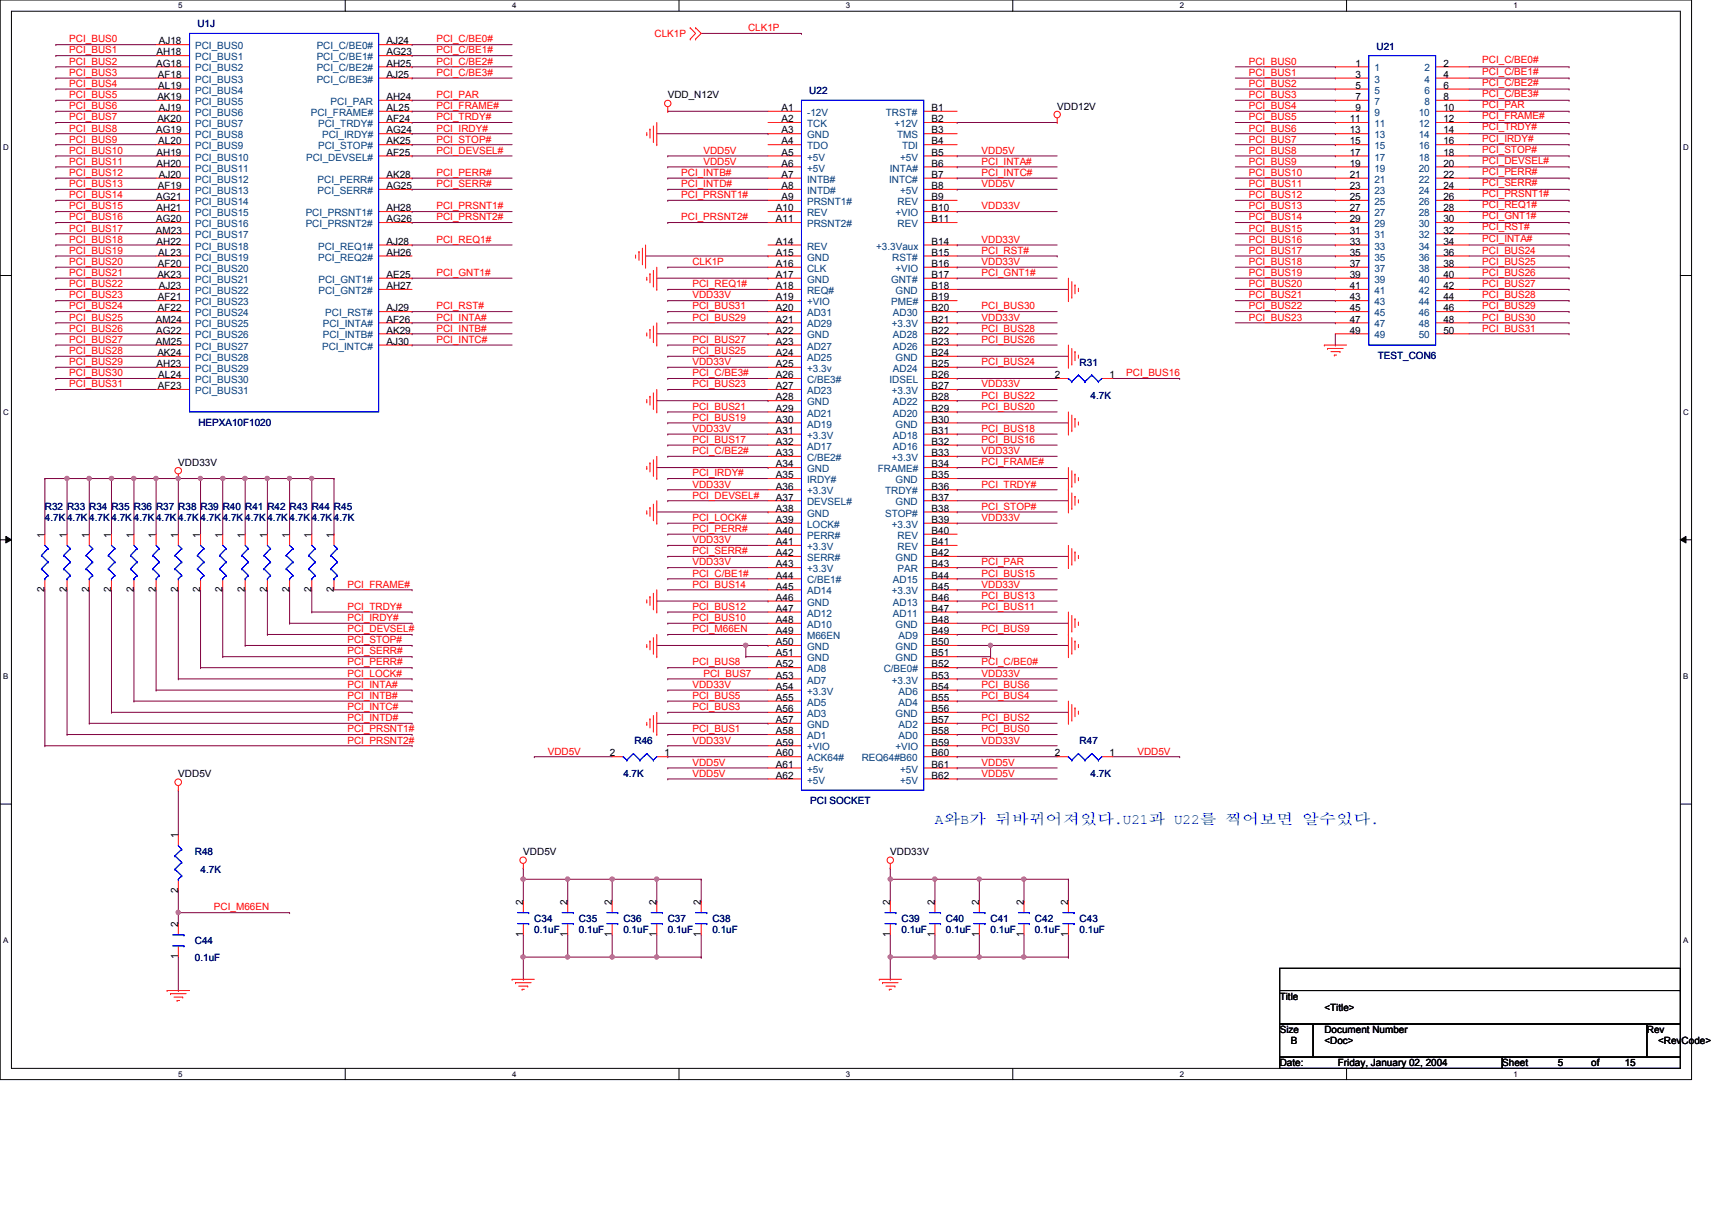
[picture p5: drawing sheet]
<svg xmlns="http://www.w3.org/2000/svg" width="297mm" height="210mm" viewBox="0 0 297 210" stroke-linecap="round" stroke-linejoin="round" font-family="sans-serif">
<defs><g id="words">
<g font-size="2.5" fill="#00f">
<text x="162.2" y="142.9">A와 와 와와와와와와와.U21와 U22와 와와와와 와수와와.</text>
<text x="166.7" y="142.9">B</text>
</g>
<g font-size="1.7" fill="#000080">
<text x="34.2" y="4.7">U1J</text>
<text x="238.8" y="8.6">U21</text>
<text x="140.4" y="16.3">U22</text>
<text x="187.3" y="63.4">R31</text>
<text x="239.1" y="62.2">TEST_CON6</text>
<text x="189.2" y="69.2">4.7K</text>
<text x="34.4" y="73.8">HEPXA10F1020</text>
<text x="7.8" y="88.5">R32</text>
<text x="11.6" y="88.5">R33</text>
<text x="15.5" y="88.5">R34</text>
<text x="19.3" y="88.5">R35</text>
<text x="23.2" y="88.5">R36</text>
<text x="27.1" y="88.5">R37</text>
<text x="30.9" y="88.5">R38</text>
<text x="34.8" y="88.5">R39</text>
<text x="38.6" y="88.5">R40</text>
<text x="42.5" y="88.5">R41</text>
<text x="46.4" y="88.5">R42</text>
<text x="50.2" y="88.5">R43</text>
<text x="54.1" y="88.5">R44</text>
<text x="57.9" y="88.5">R45</text>
<text x="7.8" y="90.4">4.7K</text>
<text x="11.6" y="90.4">4.7K</text>
<text x="15.5" y="90.4">4.7K</text>
<text x="19.3" y="90.4">4.7K</text>
<text x="23.2" y="90.4">4.7K</text>
<text x="27.1" y="90.4">4.7K</text>
<text x="30.9" y="90.4">4.7K</text>
<text x="34.8" y="90.4">4.7K</text>
<text x="38.6" y="90.4">4.7K</text>
<text x="42.5" y="90.4">4.7K</text>
<text x="46.4" y="90.4">4.7K</text>
<text x="50.2" y="90.4">4.7K</text>
<text x="54.1" y="90.4">4.7K</text>
<text x="57.9" y="90.4">4.7K</text>
<text x="110.1" y="129">R46</text>
<text x="187.3" y="129">R47</text>
<text x="108.2" y="134.8">4.7K</text>
<text x="189.2" y="134.8">4.7K</text>
<text x="140.6" y="139.4">PCI SOCKET</text>
<text x="33.8" y="148.3">R48</text>
<text x="34.8" y="151.4">4.7K</text>
<text x="92.7" y="159.9">C34</text>
<text x="92.7" y="161.8">0.1uF</text>
<text x="100.5" y="159.9">C35</text>
<text x="100.5" y="161.8">0.1uF</text>
<text x="108.2" y="159.9">C36</text>
<text x="108.2" y="161.8">0.1uF</text>
<text x="115.9" y="159.9">C37</text>
<text x="115.9" y="161.8">0.1uF</text>
<text x="123.6" y="159.9">C38</text>
<text x="123.6" y="161.8">0.1uF</text>
<text x="156.4" y="159.9">C39</text>
<text x="156.4" y="161.8">0.1uF</text>
<text x="164.1" y="159.9">C40</text>
<text x="164.1" y="161.8">0.1uF</text>
<text x="171.9" y="159.9">C41</text>
<text x="171.9" y="161.8">0.1uF</text>
<text x="179.6" y="159.9">C42</text>
<text x="179.6" y="161.8">0.1uF</text>
<text x="187.3" y="159.9">C43</text>
<text x="187.3" y="161.8">0.1uF</text>
<text x="33.8" y="163.8">C44</text>
<text x="33.8" y="166.7">0.1uF</text>
</g>
<g font-size="1.7" fill="#f00">
<text x="129.8" y="5.4">CLK1P</text>
<text x="12" y="11.2">PCI_BUS2</text>
<text x="12" y="7.4">PCI_BUS0</text>
<text x="12" y="9.3">PCI_BUS1</text>
<text x="75.7" y="11.2">PCI_C/BE2#</text>
<text x="75.7" y="9.3">PCI_C/BE1#</text>
<text x="75.7" y="7.4">PCI_C/BE0#</text>
<text x="113.6" y="6.4">CLK1P</text>
<text x="216.7" y="11.2">PCI_BUS0</text>
<text x="257.2" y="11">PCI_C/BE0#</text>
<text x="12" y="15.1">PCI_BUS4</text>
<text x="12" y="17">PCI_BUS5</text>
<text x="12" y="13.2">PCI_BUS3</text>
<text x="75.7" y="13.2">PCI_C/BE3#</text>
<text x="75.7" y="17">PCI_PAR</text>
<text x="216.7" y="17">PCI_BUS3</text>
<text x="216.7" y="13.2">PCI_BUS1</text>
<text x="216.7" y="15.1">PCI_BUS2</text>
<text x="257.2" y="13">PCI_C/BE1#</text>
<text x="257.2" y="16.8">PCI_C/BE3#</text>
<text x="257.2" y="14.9">PCI_C/BE2#</text>
<text x="12" y="20.9">PCI_BUS7</text>
<text x="12" y="22.8">PCI_BUS8</text>
<text x="12" y="18.9">PCI_BUS6</text>
<text x="75.7" y="18.9">PCI_FRAME#</text>
<text x="75.7" y="22.8">PCI_IRDY#</text>
<text x="75.7" y="20.9">PCI_TRDY#</text>
<text x="216.7" y="20.9">PCI_BUS5</text>
<text x="216.7" y="22.8">PCI_BUS6</text>
<text x="216.7" y="18.9">PCI_BUS4</text>
<text x="257.2" y="20.7">PCI_FRAME#</text>
<text x="257.2" y="18.8">PCI_PAR</text>
<text x="257.2" y="22.6">PCI_TRDY#</text>
<text x="12" y="26.7">PCI_BUS10</text>
<text x="12" y="28.6">PCI_BUS11</text>
<text x="12" y="24.7">PCI_BUS9</text>
<text x="75.7" y="26.7">PCI_DEVSEL#</text>
<text x="75.7" y="24.7">PCI_STOP#</text>
<text x="122" y="26.7">VDD5V</text>
<text x="122" y="28.6">VDD5V</text>
<text x="170.3" y="28.6">PCI_INTA#</text>
<text x="170.3" y="26.7">VDD5V</text>
<text x="216.7" y="26.7">PCI_BUS8</text>
<text x="216.7" y="28.6">PCI_BUS9</text>
<text x="216.7" y="24.7">PCI_BUS7</text>
<text x="257.2" y="24.6">PCI_IRDY#</text>
<text x="257.2" y="28.4">PCI_DEVSEL#</text>
<text x="257.2" y="26.5">PCI_STOP#</text>
<text x="12" y="30.5">PCI_BUS12</text>
<text x="12" y="32.5">PCI_BUS13</text>
<text x="12" y="34.4">PCI_BUS14</text>
<text x="75.7" y="30.5">PCI_PERR#</text>
<text x="75.7" y="32.5">PCI_SERR#</text>
<text x="118.2" y="32.5">PCI_INTD#</text>
<text x="118.2" y="30.5">PCI_INTB#</text>
<text x="118.2" y="34.4">PCI_PRSNT1#</text>
<text x="170.3" y="30.5">PCI_INTC#</text>
<text x="170.3" y="32.5">VDD5V</text>
<text x="216.7" y="30.5">PCI_BUS10</text>
<text x="216.7" y="32.5">PCI_BUS11</text>
<text x="216.7" y="34.4">PCI_BUS12</text>
<text x="257.2" y="32.3">PCI_SERR#</text>
<text x="257.2" y="34.2">PCI_PRSNT1#</text>
<text x="257.2" y="30.3">PCI_PERR#</text>
<text x="12" y="38.2">PCI_BUS16</text>
<text x="12" y="40.2">PCI_BUS17</text>
<text x="12" y="36.3">PCI_BUS15</text>
<text x="75.7" y="38.2">PCI_PRSNT2#</text>
<text x="75.7" y="36.3">PCI_PRSNT1#</text>
<text x="118.2" y="38.2">PCI_PRSNT2#</text>
<text x="170.3" y="36.3">VDD33V</text>
<text x="216.7" y="36.3">PCI_BUS13</text>
<text x="216.7" y="40.2">PCI_BUS15</text>
<text x="216.7" y="38.2">PCI_BUS14</text>
<text x="257.2" y="40">PCI_RST#</text>
<text x="257.2" y="41.9">PCI_INTA#</text>
<text x="257.2" y="36.1">PCI_REQ1#</text>
<text x="257.2" y="38.1">PCI_GNT1#</text>
<text x="12" y="46">PCI_BUS20</text>
<text x="12" y="42.1">PCI_BUS18</text>
<text x="12" y="47.9">PCI_BUS21</text>
<text x="12" y="44">PCI_BUS19</text>
<text x="75.7" y="42.1">PCI_REQ1#</text>
<text x="75.7" y="47.9">PCI_GNT1#</text>
<text x="120.1" y="46">CLK1P</text>
<text x="170.3" y="47.9">PCI_GNT1#</text>
<text x="170.3" y="42.1">VDD33V</text>
<text x="170.3" y="46">VDD33V</text>
<text x="170.3" y="44">PCI_RST#</text>
<text x="216.7" y="44">PCI_BUS17</text>
<text x="216.7" y="47.9">PCI_BUS19</text>
<text x="216.7" y="46">PCI_BUS18</text>
<text x="216.7" y="42.1">PCI_BUS16</text>
<text x="257.2" y="47.9">PCI_BUS26</text>
<text x="257.2" y="46">PCI_BUS25</text>
<text x="257.2" y="44">PCI_BUS24</text>
<text x="12" y="51.8">PCI_BUS23</text>
<text x="12" y="53.7">PCI_BUS24</text>
<text x="12" y="49.8">PCI_BUS22</text>
<text x="75.7" y="53.7">PCI_RST#</text>
<text x="120.1" y="51.8">VDD33V</text>
<text x="120.1" y="53.7">PCI_BUS31</text>
<text x="120.1" y="49.8">PCI_REQ1#</text>
<text x="170.3" y="53.7">PCI_BUS30</text>
<text x="216.7" y="51.8">PCI_BUS21</text>
<text x="216.7" y="49.8">PCI_BUS20</text>
<text x="216.7" y="53.7">PCI_BUS22</text>
<text x="257.2" y="49.8">PCI_BUS27</text>
<text x="257.2" y="51.8">PCI_BUS28</text>
<text x="257.2" y="53.7">PCI_BUS29</text>
<text x="12" y="57.5">PCI_BUS26</text>
<text x="12" y="59.5">PCI_BUS27</text>
<text x="12" y="55.6">PCI_BUS25</text>
<text x="75.7" y="59.5">PCI_INTC#</text>
<text x="75.7" y="57.5">PCI_INTB#</text>
<text x="75.7" y="55.6">PCI_INTA#</text>
<text x="120.1" y="55.6">PCI_BUS29</text>
<text x="120.1" y="59.5">PCI_BUS27</text>
<text x="170.3" y="57.5">PCI_BUS28</text>
<text x="170.3" y="59.5">PCI_BUS26</text>
<text x="170.3" y="55.6">VDD33V</text>
<text x="216.7" y="55.6">PCI_BUS23</text>
<text x="257.2" y="55.6">PCI_BUS30</text>
<text x="257.2" y="57.5">PCI_BUS31</text>
<text x="12" y="65.3">PCI_BUS30</text>
<text x="12" y="61.4">PCI_BUS28</text>
<text x="12" y="63.3">PCI_BUS29</text>
<text x="120.1" y="61.4">PCI_BUS25</text>
<text x="120.1" y="63.3">VDD33V</text>
<text x="120.1" y="65.3">PCI_C/BE3#</text>
<text x="170.3" y="63.3">PCI_BUS24</text>
<text x="195.4" y="65.3">PCI_BUS16</text>
<text x="12" y="67.2">PCI_BUS31</text>
<text x="120.1" y="67.2">PCI_BUS23</text>
<text x="120.1" y="71.1">PCI_BUS21</text>
<text x="170.3" y="69.1">PCI_BUS22</text>
<text x="170.3" y="71.1">PCI_BUS20</text>
<text x="170.3" y="67.2">VDD33V</text>
<text x="120.1" y="73">PCI_BUS19</text>
<text x="120.1" y="74.9">VDD33V</text>
<text x="120.1" y="76.8">PCI_BUS17</text>
<text x="170.3" y="76.8">PCI_BUS16</text>
<text x="170.3" y="74.9">PCI_BUS18</text>
<text x="120.1" y="78.8">PCI_C/BE2#</text>
<text x="120.1" y="82.6">PCI_IRDY#</text>
<text x="170.3" y="78.8">VDD33V</text>
<text x="170.3" y="80.7">PCI_FRAME#</text>
<text x="120.1" y="84.6">VDD33V</text>
<text x="120.1" y="86.5">PCI_DEVSEL#</text>
<text x="170.3" y="88.4">PCI_STOP#</text>
<text x="170.3" y="84.6">PCI_TRDY#</text>
<text x="120.1" y="90.4">PCI_LOCK#</text>
<text x="120.1" y="92.3">PCI_PERR#</text>
<text x="120.1" y="94.2">VDD33V</text>
<text x="170.3" y="90.4">VDD33V</text>
<text x="60.3" y="101.9">PCI_FRAME#</text>
<text x="120.1" y="96.1">PCI_SERR#</text>
<text x="120.1" y="100">PCI_C/BE1#</text>
<text x="120.1" y="101.9">PCI_BUS14</text>
<text x="120.1" y="98.1">VDD33V</text>
<text x="170.3" y="98.1">PCI_PAR</text>
<text x="170.3" y="100">PCI_BUS15</text>
<text x="170.3" y="101.9">VDD33V</text>
<text x="60.3" y="105.8">PCI_TRDY#</text>
<text x="60.3" y="107.7">PCI_IRDY#</text>
<text x="120.1" y="107.7">PCI_BUS10</text>
<text x="120.1" y="105.8">PCI_BUS12</text>
<text x="170.3" y="103.9">PCI_BUS13</text>
<text x="170.3" y="105.8">PCI_BUS11</text>
<text x="60.3" y="113.5">PCI_SERR#</text>
<text x="60.3" y="109.7">PCI_DEVSEL#</text>
<text x="60.3" y="111.6">PCI_STOP#</text>
<text x="120.1" y="109.7">PCI_M66EN</text>
<text x="170.3" y="109.7">PCI_BUS9</text>
<text x="60.3" y="117.4">PCI_LOCK#</text>
<text x="60.3" y="119.3">PCI_INTA#</text>
<text x="60.3" y="115.4">PCI_PERR#</text>
<text x="120.1" y="119.3">VDD33V</text>
<text x="120.1" y="115.4">PCI_BUS8</text>
<text x="122" y="117.4">PCI_BUS7</text>
<text x="170.3" y="119.3">PCI_BUS6</text>
<text x="170.3" y="117.4">VDD33V</text>
<text x="170.3" y="115.4">PCI_C/BE0#</text>
<text x="60.3" y="125.1">PCI_INTD#</text>
<text x="60.3" y="123.2">PCI_INTC#</text>
<text x="60.3" y="121.2">PCI_INTB#</text>
<text x="120.1" y="121.2">PCI_BUS5</text>
<text x="120.1" y="123.2">PCI_BUS3</text>
<text x="170.3" y="125.1">PCI_BUS2</text>
<text x="170.3" y="121.2">PCI_BUS4</text>
<text x="60.3" y="129">PCI_PRSNT2#</text>
<text x="60.3" y="127">PCI_PRSNT1#</text>
<text x="95" y="130.9">VDD5V</text>
<text x="120.1" y="129">VDD33V</text>
<text x="120.1" y="127">PCI_BUS1</text>
<text x="170.3" y="127">PCI_BUS0</text>
<text x="170.3" y="129">VDD33V</text>
<text x="197.4" y="130.9">VDD5V</text>
<text x="120.1" y="134.7">VDD5V</text>
<text x="120.1" y="132.8">VDD5V</text>
<text x="170.3" y="132.8">VDD5V</text>
<text x="170.3" y="134.7">VDD5V</text>
<text x="37.1" y="157.9">PCI_M66EN</text>
</g>
<g font-size="1.7">
<text x="27.1" y="11.6">AG18</text>
<text x="27.2" y="9.6">AH18</text>
<text x="27.6" y="7.7">AJ18</text>
<text x="67.1" y="7.7">AJ24</text>
<text x="67.1" y="9.6">AG23</text>
<text x="67.1" y="11.6">AH25</text>
<text x="235.2" y="11.6">1</text>
<text x="250.4" y="11.6">2</text>
<text x="27.3" y="17.4">AK19</text>
<text x="27.4" y="13.5">AF18</text>
<text x="27.5" y="15.4">AL19</text>
<text x="67.1" y="13.5">AJ25</text>
<text x="67.1" y="17.4">AH24</text>
<text x="115.9" y="17.1">VDD_N12V</text>
<text x="235.2" y="13.5">3</text>
<text x="235.2" y="15.4">5</text>
<text x="235.2" y="17.4">7</text>
<text x="250.4" y="13.5">4</text>
<text x="250.4" y="15.4">6</text>
<text x="250.4" y="17.4">8</text>
<text x="27.1" y="23.2">AG19</text>
<text x="27.3" y="21.2">AK20</text>
<text x="27.6" y="19.3">AJ19</text>
<text x="67.1" y="19.3">AL25</text>
<text x="67.1" y="21.2">AF24</text>
<text x="67.1" y="23.2">AG24</text>
<text x="135.6" y="19.3">A1</text>
<text x="135.6" y="21.2">A2</text>
<text x="135.6" y="23.2">A3</text>
<text x="161.6" y="19.3">B1</text>
<text x="161.6" y="21.2">B2</text>
<text x="161.6" y="23.2">B3</text>
<text x="183.4" y="19">VDD12V</text>
<text x="234.2" y="21.2">11</text>
<text x="234.2" y="23.2">13</text>
<text x="235.2" y="19.3">9</text>
<text x="250.4" y="19.3">10</text>
<text x="250.4" y="21.2">12</text>
<text x="250.4" y="23.2">14</text>
<text x="27.2" y="27">AH19</text>
<text x="27.2" y="28.9">AH20</text>
<text x="27.5" y="25.1">AL20</text>
<text x="67.1" y="25.1">AK25</text>
<text x="67.1" y="27">AF25</text>
<text x="135.6" y="25.1">A4</text>
<text x="135.6" y="27">A5</text>
<text x="135.6" y="28.9">A6</text>
<text x="161.6" y="25.1">B4</text>
<text x="161.6" y="27">B5</text>
<text x="161.6" y="28.9">B6</text>
<text x="234.2" y="25.1">15</text>
<text x="234.2" y="27">17</text>
<text x="234.2" y="28.9">19</text>
<text x="250.4" y="25.1">16</text>
<text x="250.4" y="27">18</text>
<text x="250.4" y="28.9">20</text>
<text x="27.1" y="34.7">AG21</text>
<text x="27.4" y="32.8">AF19</text>
<text x="27.6" y="30.9">AJ20</text>
<text x="67.1" y="30.9">AK28</text>
<text x="67.1" y="32.8">AG25</text>
<text x="135.6" y="30.9">A7</text>
<text x="135.6" y="32.8">A8</text>
<text x="135.6" y="34.7">A9</text>
<text x="161.6" y="30.9">B7</text>
<text x="161.6" y="32.8">B8</text>
<text x="161.6" y="34.7">B9</text>
<text x="234.2" y="30.9">21</text>
<text x="234.2" y="32.8">23</text>
<text x="234.2" y="34.7">25</text>
<text x="250.4" y="30.9">22</text>
<text x="250.4" y="32.8">24</text>
<text x="250.4" y="34.7">26</text>
<text x="27" y="40.5">AM23</text>
<text x="27.1" y="38.6">AG20</text>
<text x="27.2" y="36.7">AH21</text>
<text x="67.1" y="36.7">AH28</text>
<text x="67.1" y="38.6">AG26</text>
<text x="134.6" y="36.7">A10</text>
<text x="134.6" y="38.6">A11</text>
<text x="161.6" y="36.7">B10</text>
<text x="161.6" y="38.6">B11</text>
<text x="234.2" y="36.7">27</text>
<text x="234.2" y="38.6">29</text>
<text x="234.2" y="40.5">31</text>
<text x="250.4" y="36.7">28</text>
<text x="250.4" y="38.6">30</text>
<text x="250.4" y="40.5">32</text>
<text x="27.2" y="42.5">AH22</text>
<text x="27.4" y="46.3">AF20</text>
<text x="27.5" y="44.4">AL23</text>
<text x="67.1" y="42.5">AJ28</text>
<text x="67.1" y="44.4">AH26</text>
<text x="134.6" y="42.5">A14</text>
<text x="134.6" y="44.4">A15</text>
<text x="134.6" y="46.3">A16</text>
<text x="161.6" y="42.5">B14</text>
<text x="161.6" y="44.4">B15</text>
<text x="161.6" y="46.3">B16</text>
<text x="234.2" y="42.5">33</text>
<text x="234.2" y="44.4">35</text>
<text x="234.2" y="46.3">37</text>
<text x="250.4" y="42.5">34</text>
<text x="250.4" y="44.4">36</text>
<text x="250.4" y="46.3">38</text>
<text x="27.3" y="48.2">AK23</text>
<text x="27.4" y="52.1">AF21</text>
<text x="27.6" y="50.2">AJ23</text>
<text x="67.1" y="48.2">AE25</text>
<text x="67.1" y="50.2">AH27</text>
<text x="134.6" y="48.2">A17</text>
<text x="134.6" y="50.2">A18</text>
<text x="134.6" y="52.1">A19</text>
<text x="161.6" y="48.2">B17</text>
<text x="161.6" y="50.2">B18</text>
<text x="161.6" y="52.1">B19</text>
<text x="234.2" y="48.2">39</text>
<text x="234.2" y="50.2">41</text>
<text x="234.2" y="52.1">43</text>
<text x="250.4" y="48.2">40</text>
<text x="250.4" y="50.2">42</text>
<text x="250.4" y="52.1">44</text>
<text x="27" y="56">AM24</text>
<text x="27" y="59.8">AM25</text>
<text x="27.1" y="57.9">AG22</text>
<text x="27.4" y="54">AF22</text>
<text x="67.1" y="54">AJ29</text>
<text x="67.1" y="56">AF26</text>
<text x="67.1" y="57.9">AK29</text>
<text x="67.1" y="59.8">AJ30</text>
<text x="134.6" y="54">A20</text>
<text x="134.6" y="56">A21</text>
<text x="134.6" y="57.9">A22</text>
<text x="134.6" y="59.8">A23</text>
<text x="161.6" y="54">B20</text>
<text x="161.6" y="56">B21</text>
<text x="161.6" y="57.9">B22</text>
<text x="161.6" y="59.8">B23</text>
<text x="234.2" y="54">45</text>
<text x="234.2" y="56">47</text>
<text x="234.2" y="57.9">49</text>
<text x="250.4" y="54">46</text>
<text x="250.4" y="56">48</text>
<text x="250.4" y="57.9">50</text>
<text x="27.2" y="63.7">AH23</text>
<text x="27.3" y="61.8">AK24</text>
<text x="27.5" y="65.6">AL24</text>
<text x="134.6" y="61.8">A24</text>
<text x="134.6" y="63.7">A25</text>
<text x="134.6" y="65.6">A26</text>
<text x="161.6" y="61.8">B24</text>
<text x="161.6" y="63.7">B25</text>
<text x="161.6" y="65.6">B26</text>
<text x="183" y="65.6">2</text>
<text x="192.5" y="65.6">1</text>
<text x="27.4" y="67.5">AF23</text>
<text x="134.6" y="67.5">A27</text>
<text x="134.6" y="69.5">A28</text>
<text x="134.6" y="71.4">A29</text>
<text x="161.6" y="67.5">B27</text>
<text x="161.6" y="69.5">B28</text>
<text x="161.6" y="71.4">B29</text>
<text x="134.6" y="73.3">A30</text>
<text x="134.6" y="75.3">A31</text>
<text x="134.6" y="77.2">A32</text>
<text x="161.6" y="73.3">B30</text>
<text x="161.6" y="75.3">B31</text>
<text x="161.6" y="77.2">B32</text>
<text x="30.9" y="80.8">VDD33V</text>
<text x="134.6" y="79.1">A33</text>
<text x="134.6" y="81.1">A34</text>
<text x="134.6" y="83">A35</text>
<text x="161.6" y="79.1">B33</text>
<text x="161.6" y="81.1">B34</text>
<text x="161.6" y="83">B35</text>
<text x="134.6" y="84.9">A36</text>
<text x="134.6" y="86.8">A37</text>
<text x="134.6" y="88.8">A38</text>
<text x="161.6" y="84.9">B36</text>
<text x="161.6" y="86.8">B37</text>
<text x="161.6" y="88.8">B38</text>
<text x="7.7" y="93.3" transform="rotate(-90 7.7 93.3)">1</text>
<text x="11.6" y="93.3" transform="rotate(-90 11.6 93.3)">1</text>
<text x="15.4" y="93.3" transform="rotate(-90 15.4 93.3)">1</text>
<text x="19.3" y="93.3" transform="rotate(-90 19.3 93.3)">1</text>
<text x="23.2" y="93.3" transform="rotate(-90 23.2 93.3)">1</text>
<text x="27" y="93.3" transform="rotate(-90 27 93.3)">1</text>
<text x="30.9" y="93.3" transform="rotate(-90 30.9 93.3)">1</text>
<text x="34.8" y="93.3" transform="rotate(-90 34.8 93.3)">1</text>
<text x="38.6" y="93.3" transform="rotate(-90 38.6 93.3)">1</text>
<text x="42.5" y="93.3" transform="rotate(-90 42.5 93.3)">1</text>
<text x="46.4" y="93.3" transform="rotate(-90 46.4 93.3)">1</text>
<text x="50.2" y="93.3" transform="rotate(-90 50.2 93.3)">1</text>
<text x="54.1" y="93.3" transform="rotate(-90 54.1 93.3)">1</text>
<text x="57.9" y="93.3" transform="rotate(-90 57.9 93.3)">1</text>
<text x="134.6" y="90.7">A39</text>
<text x="134.6" y="92.6">A40</text>
<text x="134.6" y="94.6">A41</text>
<text x="161.6" y="90.7">B39</text>
<text x="161.6" y="92.6">B40</text>
<text x="161.6" y="94.6">B41</text>
<text x="134.6" y="96.5">A42</text>
<text x="134.6" y="98.4">A43</text>
<text x="134.6" y="100.4">A44</text>
<text x="161.6" y="96.5">B42</text>
<text x="161.6" y="98.4">B43</text>
<text x="161.6" y="100.4">B44</text>
<text x="7.7" y="102.7" transform="rotate(-90 7.7 102.7)">2</text>
<text x="11.6" y="102.7" transform="rotate(-90 11.6 102.7)">2</text>
<text x="15.4" y="102.7" transform="rotate(-90 15.4 102.7)">2</text>
<text x="19.3" y="102.7" transform="rotate(-90 19.3 102.7)">2</text>
<text x="23.2" y="102.7" transform="rotate(-90 23.2 102.7)">2</text>
<text x="27" y="102.7" transform="rotate(-90 27 102.7)">2</text>
<text x="30.9" y="102.7" transform="rotate(-90 30.9 102.7)">2</text>
<text x="34.8" y="102.7" transform="rotate(-90 34.8 102.7)">2</text>
<text x="38.6" y="102.7" transform="rotate(-90 38.6 102.7)">2</text>
<text x="42.5" y="102.7" transform="rotate(-90 42.5 102.7)">2</text>
<text x="46.4" y="102.7" transform="rotate(-90 46.4 102.7)">2</text>
<text x="50.2" y="102.7" transform="rotate(-90 50.2 102.7)">2</text>
<text x="54.1" y="102.7" transform="rotate(-90 54.1 102.7)">2</text>
<text x="57.9" y="102.7" transform="rotate(-90 57.9 102.7)">2</text>
<text x="134.6" y="102.3">A45</text>
<text x="134.6" y="104.2">A46</text>
<text x="134.6" y="106.1">A47</text>
<text x="161.6" y="102.3">B45</text>
<text x="161.6" y="104.2">B46</text>
<text x="161.6" y="106.1">B47</text>
<text x="134.6" y="108.1">A48</text>
<text x="134.6" y="110">A49</text>
<text x="134.6" y="111.9">A50</text>
<text x="134.6" y="113.9">A51</text>
<text x="161.6" y="108.1">B48</text>
<text x="161.6" y="110">B49</text>
<text x="161.6" y="111.9">B50</text>
<text x="161.6" y="113.9">B51</text>
<text x="134.6" y="115.8">A52</text>
<text x="134.6" y="117.7">A53</text>
<text x="134.6" y="119.7">A54</text>
<text x="161.6" y="115.8">B52</text>
<text x="161.6" y="117.7">B53</text>
<text x="161.6" y="119.7">B54</text>
<text x="134.6" y="121.6">A55</text>
<text x="134.6" y="123.5">A56</text>
<text x="134.6" y="125.4">A57</text>
<text x="161.6" y="121.6">B55</text>
<text x="161.6" y="123.5">B56</text>
<text x="161.6" y="125.4">B57</text>
<text x="105.8" y="131.2">2</text>
<text x="115.3" y="131.2">1</text>
<text x="134.6" y="127.4">A58</text>
<text x="134.6" y="129.3">A59</text>
<text x="134.6" y="131.2">A60</text>
<text x="161.6" y="127.4">B58</text>
<text x="161.6" y="129.3">B59</text>
<text x="161.6" y="131.2">B60</text>
<text x="183" y="131.2">2</text>
<text x="192.5" y="131.2">1</text>
<text x="30.9" y="134.8">VDD5V</text>
<text x="134.6" y="133.2">A61</text>
<text x="134.6" y="135.1">A62</text>
<text x="161.6" y="133.2">B61</text>
<text x="161.6" y="135.1">B62</text>
<text x="30.9" y="145.4" transform="rotate(-90 30.9 145.4)">1</text>
<text x="90.8" y="148.3">VDD5V</text>
<text x="154.5" y="148.3">VDD33V</text>
<text x="30.9" y="154.9" transform="rotate(-90 30.9 154.9)">2</text>
<text x="30.9" y="160.8" transform="rotate(-90 30.9 160.8)">2</text>
<text x="90.8" y="157" transform="rotate(-90 90.8 157)">2</text>
<text x="98.5" y="157" transform="rotate(-90 98.5 157)">2</text>
<text x="106.2" y="157" transform="rotate(-90 106.2 157)">2</text>
<text x="113.9" y="157" transform="rotate(-90 113.9 157)">2</text>
<text x="121.6" y="157" transform="rotate(-90 121.6 157)">2</text>
<text x="154.4" y="157" transform="rotate(-90 154.4 157)">2</text>
<text x="162.2" y="157" transform="rotate(-90 162.2 157)">2</text>
<text x="169.9" y="157" transform="rotate(-90 169.9 157)">2</text>
<text x="177.6" y="157" transform="rotate(-90 177.6 157)">2</text>
<text x="185.3" y="157" transform="rotate(-90 185.3 157)">2</text>
<text x="30.9" y="166.4" transform="rotate(-90 30.9 166.4)">1</text>
<text x="90.8" y="162.6" transform="rotate(-90 90.8 162.6)">1</text>
<text x="98.5" y="162.6" transform="rotate(-90 98.5 162.6)">1</text>
<text x="106.2" y="162.6" transform="rotate(-90 106.2 162.6)">1</text>
<text x="113.9" y="162.6" transform="rotate(-90 113.9 162.6)">1</text>
<text x="121.6" y="162.6" transform="rotate(-90 121.6 162.6)">1</text>
<text x="154.4" y="162.6" transform="rotate(-90 154.4 162.6)">1</text>
<text x="162.2" y="162.6" transform="rotate(-90 162.2 162.6)">1</text>
<text x="169.9" y="162.6" transform="rotate(-90 169.9 162.6)">1</text>
<text x="177.6" y="162.6" transform="rotate(-90 177.6 162.6)">1</text>
<text x="185.3" y="162.6" transform="rotate(-90 185.3 162.6)">1</text>
<text x="222" y="173.4">Title</text>
<text x="222" y="179.2">Size</text>
<text x="229.8" y="179.2">Document Number</text>
<text x="229.8" y="175.3">&lt;Title&gt;</text>
<text x="285.7" y="179.2">Rev</text>
<text x="222" y="185">Date:</text>
<text x="224" y="181.1">B</text>
<text x="229.8" y="181.1">&lt;Doc&gt;</text>
<text x="232.1" y="185">Friday, January 02, 2004</text>
<text x="260.6" y="185">Sheet</text>
<text x="270.3" y="185">5</text>
<text x="276.1" y="185">of</text>
<text x="281.9" y="185">15</text>
<text x="287.7" y="181.1">&lt;RevCode&gt;</text>
</g>
<g font-size="1.7" fill="#004080">
<text x="33.9" y="8.6">PCI_BUS0</text>
<text x="33.9" y="10.5">PCI_BUS1</text>
<text x="54.9" y="8.6">PCI_C/BE0#</text>
<text x="54.9" y="10.5">PCI_C/BE1#</text>
<text x="33.9" y="12.4">PCI_BUS2</text>
<text x="33.9" y="14.4">PCI_BUS3</text>
<text x="33.9" y="16.3">PCI_BUS4</text>
<text x="54.9" y="12.4">PCI_C/BE2#</text>
<text x="54.9" y="14.4">PCI_C/BE3#</text>
<text x="238.5" y="12.4">1</text>
<text x="238.5" y="14.4">3</text>
<text x="238.5" y="16.3">5</text>
<text x="247.1" y="12.4">2</text>
<text x="247.1" y="14.4">4</text>
<text x="247.1" y="16.3">6</text>
<text x="33.9" y="18.2">PCI_BUS5</text>
<text x="33.9" y="20.1">PCI_BUS6</text>
<text x="33.9" y="22.1">PCI_BUS7</text>
<text x="53.9" y="20.1">PCI_FRAME#</text>
<text x="55.2" y="22.1">PCI_TRDY#</text>
<text x="57.4" y="18.2">PCI_PAR</text>
<text x="140" y="20.1">-12V</text>
<text x="140" y="22.1">TCK</text>
<text x="153.7" y="20.1">TRST#</text>
<text x="155.2" y="22.1">+12V</text>
<text x="238.5" y="18.2">7</text>
<text x="238.5" y="20.1">9</text>
<text x="238.5" y="22.1">11</text>
<text x="246.2" y="20.1">10</text>
<text x="246.2" y="22.1">12</text>
<text x="247.1" y="18.2">8</text>
<text x="33.9" y="24">PCI_BUS8</text>
<text x="33.9" y="25.9">PCI_BUS9</text>
<text x="33.9" y="27.9">PCI_BUS10</text>
<text x="33.9" y="29.8">PCI_BUS11</text>
<text x="53.1" y="27.9">PCI_DEVSEL#</text>
<text x="55.2" y="25.9">PCI_STOP#</text>
<text x="55.9" y="24">PCI_IRDY#</text>
<text x="140" y="24">GND</text>
<text x="140" y="25.9">TDO</text>
<text x="140" y="27.9">+5V</text>
<text x="140" y="29.8">+5V</text>
<text x="154.4" y="29.8">INTA#</text>
<text x="155.7" y="24">TMS</text>
<text x="156.2" y="27.9">+5V</text>
<text x="156.5" y="25.9">TDI</text>
<text x="238.5" y="24">13</text>
<text x="238.5" y="25.9">15</text>
<text x="238.5" y="27.9">17</text>
<text x="238.5" y="29.8">19</text>
<text x="246.2" y="24">14</text>
<text x="246.2" y="25.9">16</text>
<text x="246.2" y="27.9">18</text>
<text x="246.2" y="29.8">20</text>
<text x="33.9" y="31.7">PCI_BUS12</text>
<text x="33.9" y="33.7">PCI_BUS13</text>
<text x="33.9" y="35.6">PCI_BUS14</text>
<text x="55.1" y="31.7">PCI_PERR#</text>
<text x="55.1" y="33.7">PCI_SERR#</text>
<text x="140" y="31.7">INTB#</text>
<text x="140" y="33.7">INTD#</text>
<text x="140" y="35.6">PRSNT1#</text>
<text x="154.3" y="31.7">INTC#</text>
<text x="155.7" y="35.6">REV</text>
<text x="156.2" y="33.7">+5V</text>
<text x="238.5" y="31.7">21</text>
<text x="238.5" y="33.7">23</text>
<text x="238.5" y="35.6">25</text>
<text x="246.2" y="31.7">22</text>
<text x="246.2" y="33.7">24</text>
<text x="246.2" y="35.6">26</text>
<text x="33.9" y="37.5">PCI_BUS15</text>
<text x="33.9" y="39.4">PCI_BUS16</text>
<text x="33.9" y="41.4">PCI_BUS17</text>
<text x="53" y="37.5">PCI_PRSNT1#</text>
<text x="53" y="39.4">PCI_PRSNT2#</text>
<text x="140" y="37.5">REV</text>
<text x="140" y="39.4">PRSNT2#</text>
<text x="155.4" y="37.5">+VIO</text>
<text x="155.7" y="39.4">REV</text>
<text x="238.5" y="37.5">27</text>
<text x="238.5" y="39.4">29</text>
<text x="238.5" y="41.4">31</text>
<text x="246.2" y="37.5">28</text>
<text x="246.2" y="39.4">30</text>
<text x="246.2" y="41.4">32</text>
<text x="33.9" y="43.3">PCI_BUS18</text>
<text x="33.9" y="45.2">PCI_BUS19</text>
<text x="33.9" y="47.2">PCI_BUS20</text>
<text x="55.2" y="43.3">PCI_REQ1#</text>
<text x="55.2" y="45.2">PCI_REQ2#</text>
<text x="140" y="43.3">REV</text>
<text x="140" y="45.2">GND</text>
<text x="140" y="47.2">CLK</text>
<text x="152" y="43.3">+3.3Vaux</text>
<text x="154.8" y="45.2">RST#</text>
<text x="155.4" y="47.2">+VIO</text>
<text x="238.5" y="43.3">33</text>
<text x="238.5" y="45.2">35</text>
<text x="238.5" y="47.2">37</text>
<text x="246.2" y="43.3">34</text>
<text x="246.2" y="45.2">36</text>
<text x="246.2" y="47.2">38</text>
<text x="33.9" y="49.1">PCI_BUS21</text>
<text x="33.9" y="51">PCI_BUS22</text>
<text x="33.9" y="53">PCI_BUS23</text>
<text x="55.2" y="49.1">PCI_GNT1#</text>
<text x="55.2" y="51">PCI_GNT2#</text>
<text x="140" y="49.1">GND</text>
<text x="140" y="51">REQ#</text>
<text x="140" y="53">+VIO</text>
<text x="154.6" y="49.1">GNT#</text>
<text x="154.6" y="53">PME#</text>
<text x="155.4" y="51">GND</text>
<text x="238.5" y="49.1">39</text>
<text x="238.5" y="51">41</text>
<text x="238.5" y="53">43</text>
<text x="246.2" y="49.1">40</text>
<text x="246.2" y="51">42</text>
<text x="246.2" y="53">44</text>
<text x="33.9" y="54.9">PCI_BUS24</text>
<text x="33.9" y="56.8">PCI_BUS25</text>
<text x="33.9" y="58.7">PCI_BUS26</text>
<text x="56" y="56.8">PCI_INTA#</text>
<text x="56" y="58.7">PCI_INTB#</text>
<text x="56.4" y="54.9">PCI_RST#</text>
<text x="140" y="54.9">AD31</text>
<text x="140" y="56.8">AD29</text>
<text x="140" y="58.7">GND</text>
<text x="154.7" y="56.8">+3.3V</text>
<text x="154.9" y="54.9">AD30</text>
<text x="154.9" y="58.7">AD28</text>
<text x="238.5" y="54.9">45</text>
<text x="238.5" y="56.8">47</text>
<text x="238.5" y="58.7">49</text>
<text x="246.2" y="54.9">46</text>
<text x="246.2" y="56.8">48</text>
<text x="246.2" y="58.7">50</text>
<text x="33.9" y="60.7">PCI_BUS27</text>
<text x="33.9" y="62.6">PCI_BUS28</text>
<text x="33.9" y="64.5">PCI_BUS29</text>
<text x="55.9" y="60.7">PCI_INTC#</text>
<text x="140" y="60.7">AD27</text>
<text x="140" y="62.6">AD25</text>
<text x="140" y="64.5">+3.3v</text>
<text x="154.9" y="60.7">AD26</text>
<text x="154.9" y="64.5">AD24</text>
<text x="155.4" y="62.6">GND</text>
<text x="33.9" y="66.5">PCI_BUS30</text>
<text x="33.9" y="68.4">PCI_BUS31</text>
<text x="140" y="66.5">C/BE3#</text>
<text x="140" y="68.4">AD23</text>
<text x="140" y="70.3">GND</text>
<text x="154.3" y="66.5">IDSEL</text>
<text x="154.7" y="68.4">+3.3V</text>
<text x="154.9" y="70.3">AD22</text>
<text x="140" y="72.3">AD21</text>
<text x="140" y="74.2">AD19</text>
<text x="140" y="76.1">+3.3V</text>
<text x="154.9" y="72.3">AD20</text>
<text x="154.9" y="76.1">AD18</text>
<text x="155.4" y="74.2">GND</text>
<text x="140" y="78">AD17</text>
<text x="140" y="80">C/BE2#</text>
<text x="140" y="81.9">GND</text>
<text x="140" y="83.8">IRDY#</text>
<text x="152.3" y="81.9">FRAME#</text>
<text x="154.7" y="80">+3.3V</text>
<text x="154.9" y="78">AD16</text>
<text x="155.4" y="83.8">GND</text>
<text x="140" y="85.8">+3.3V</text>
<text x="140" y="87.7">DEVSEL#</text>
<text x="140" y="89.6">GND</text>
<text x="153.6" y="85.8">TRDY#</text>
<text x="153.6" y="89.6">STOP#</text>
<text x="155.4" y="87.7">GND</text>
<text x="140" y="91.6">LOCK#</text>
<text x="140" y="93.5">PERR#</text>
<text x="140" y="95.4">+3.3V</text>
<text x="154.7" y="91.6">+3.3V</text>
<text x="155.7" y="93.5">REV</text>
<text x="155.7" y="95.4">REV</text>
<text x="140" y="97.3">SERR#</text>
<text x="140" y="99.3">+3.3V</text>
<text x="140" y="101.2">C/BE1#</text>
<text x="154.9" y="101.2">AD15</text>
<text x="155.4" y="97.3">GND</text>
<text x="155.7" y="99.3">PAR</text>
<text x="140" y="103.1">AD14</text>
<text x="140" y="105.1">GND</text>
<text x="140" y="107">AD12</text>
<text x="154.7" y="103.1">+3.3V</text>
<text x="154.9" y="105.1">AD13</text>
<text x="154.9" y="107">AD11</text>
<text x="140" y="108.9">AD10</text>
<text x="140" y="110.9">M66EN</text>
<text x="140" y="112.8">GND</text>
<text x="155.4" y="108.9">GND</text>
<text x="155.4" y="112.8">GND</text>
<text x="155.9" y="110.9">AD9</text>
<text x="140" y="114.7">GND</text>
<text x="140" y="116.6">AD8</text>
<text x="140" y="118.6">AD7</text>
<text x="153.3" y="116.6">C/BE0#</text>
<text x="154.7" y="118.6">+3.3V</text>
<text x="155.4" y="114.7">GND</text>
<text x="140" y="120.5">+3.3V</text>
<text x="140" y="122.4">AD5</text>
<text x="140" y="124.4">AD3</text>
<text x="155.4" y="124.4">GND</text>
<text x="155.9" y="120.5">AD6</text>
<text x="155.9" y="122.4">AD4</text>
<text x="140" y="126.3">GND</text>
<text x="140" y="128.2">AD1</text>
<text x="140" y="130.2">+VIO</text>
<text x="155.4" y="130.2">+VIO</text>
<text x="155.9" y="126.3">AD2</text>
<text x="155.9" y="128.2">AD0</text>
<text x="140" y="132.1">ACK64#</text>
<text x="140" y="134">+5v</text>
<text x="140" y="135.9">+5V</text>
<text x="149.5" y="132.1">REQ64#B60</text>
<text x="156.2" y="134">+5V</text>
<text x="156.2" y="135.9">+5V</text>
</g>
<g font-size="1.4">
<text x="30.9" y="1.4">5</text>
<text x="88.9" y="1.4">4</text>
<text x="146.8" y="1.4">3</text>
<text x="204.7" y="1.4">2</text>
<text x="262.6" y="1.4">1</text>
<text x=".5" y="26.1">D</text>
<text x="292.1" y="26.1">D</text>
<text x=".5" y="71.9">C</text>
<text x="292.1" y="71.9">C</text>
<text x=".5" y="117.8">B</text>
<text x="292.1" y="117.8">B</text>
<text x=".5" y="163.6">A</text>
<text x="292.1" y="163.6">A</text>
<text x="30.9" y="186.8">5</text>
<text x="88.9" y="186.8">4</text>
<text x="146.8" y="186.8">3</text>
<text x="204.7" y="186.8">2</text>
<text x="262.6" y="186.8">1</text>
</g>
</g></defs>
<path d="M0 0h293.5v187.3h-293.5zM2 1.9h289.5v183.4h-289.5z" fill="none" stroke="#000" stroke-width=".17"/>
<g fill="#fff">
<path d="M30.9 .2h.8v1.5h-.8z"/>
<path d="M30.9 185.5h.8v1.6h-.8z"/>
</g>
<path d="M59.9 0v1.9M59.9 185.3v2" fill="none" stroke="#000" stroke-width=".17"/>
<g fill="#fff">
<path d="M88.9 .2h.7v1.5h-.7z"/>
<path d="M88.9 185.5h.7v1.6h-.7z"/>
</g>
<path d="M117.8 0v1.9M117.8 185.3v2" fill="none" stroke="#000" stroke-width=".17"/>
<g fill="#fff">
<path d="M146.8 .2h.7v1.5h-.7z"/>
<path d="M146.8 185.5h.7v1.6h-.7z"/>
</g>
<path d="M175.7 0v1.9M175.7 185.3v2" fill="none" stroke="#000" stroke-width=".17"/>
<g fill="#fff">
<path d="M204.7 .2h.7v1.5h-.7z"/>
<path d="M204.7 185.5h.7v1.6h-.7z"/>
</g>
<path d="M233.6 0v1.9M233.6 185.3v2" fill="none" stroke="#000" stroke-width=".17"/>
<g fill="#fff">
<path d="M262.6 .2h.8v1.5h-.8z"/>
<path d="M262.6 185.5h.8v1.6h-.8z"/>
<path d="M.5 24.8h1v1.6h-1z"/>
<path d="M292.1 24.8h.9v1.6h-.9z"/>
<path d="M.5 70.7h1v1.5h-1z"/>
<path d="M292.1 70.7h.9v1.5h-.9z"/>
</g>
<path d="M0 47.8h2M291.5 47.8h2" fill="none" stroke="#000" stroke-width=".17"/>
<g fill="#fff">
<path d="M.5 116.5h.9v1.6h-.9z"/>
<path d="M292.1 116.5h.8v1.6h-.8z"/>
</g>
<path d="M0 93.6h2M1 93l1 .6-1 .6zM291.5 93.6l1-.6v1.2zM291.5 93.6h2" fill="none" stroke="#000" stroke-width=".17"/>
<path d="M1 93l1 .6-1 .6zM291.5 93.6l1-.6v1.2z" fill="#000"/>
<g fill="#fff">
<path d="M.5 162.4h.9v1.5h-.9z"/>
<path d="M292.1 162.4h.8v1.5h-.8z"/>
</g>
<path d="M0 139.5h2M291.5 139.5h2" fill="none" stroke="#000" stroke-width=".17"/>
<g fill="none" stroke="#800040" stroke-width=".17">
<path d="M115.9 19.3h.1M115.9 19.3h17.4M114 23.2h19.3M115.9 27.1h.1M115.9 29h.1M115.9 32.8h.1M115.9 30.9h.1M115.9 34.8h.1M115.9 38.6h.1M115.9 27.1h17.4M115.9 29h17.4M115.9 32.8h17.4"/>
<path d="M115.9 30.9h17.4M115.9 34.8h17.4M115.9 38.6h17.4M133.3 23.2h.1M166.1 21.3h.1M166.1 29h.1M166.1 30.9h.1M166.1 27.1h.1M166.1 32.8h.1M166.1 36.7h.1M166.1 27.1h17.3M166.1 29h17.3"/>
<path d="M166.1 32.8h17.3M166.1 30.9h17.3M166.1 21.3h17.3M166.1 36.7h17.3M112 44.4h21.3M114 48.3h19.3M114 57.9h19.3M115.9 46.4h.1M115.9 52.2h.1M115.9 54.1h.1M115.9 50.2h.1M115.9 56h.1"/>
<path d="M115.9 59.9h.1M115.9 46.4h17.4M115.9 52.2h17.4M115.9 54.1h17.4M115.9 50.2h17.4M115.9 56h17.4M115.9 59.9h17.4M133.3 44.4h.1M133.3 48.3h.1M133.3 57.9h.1M166.1 54.1h.1M166.1 48.3h.1"/>
<path d="M166.1 42.5h.1M166.1 57.9h.1M166.1 46.4h.1M166.1 59.9h.1M166.1 56h.1M166.1 48.3h17.3M166.1 46.4h17.3M166.1 54.1h17.3M166.1 50.2h19.3M166.1 56h17.3M166.1 59.9h17.3M166.1 57.9h17.3"/>
<path d="M166.1 42.5h17.3M185.4 50.2h.1M114 69.5h19.3M115.9 61.8h.1M115.9 63.7h.1M115.9 65.7h.1M115.9 67.6h.1M115.9 73.4h.1M115.9 75.3h.1M115.9 71.5h.1M115.9 77.2h.1M115.9 79.2h.1"/>
<path d="M115.9 61.8h17.4M115.9 63.7h17.4M115.9 65.7h17.4M115.9 67.6h17.4M115.9 73.4h17.4M115.9 75.3h17.4M115.9 71.5h17.4M115.9 77.2h17.4M115.9 79.2h17.4M133.3 69.5h.1M166.1 77.2h.1M166.1 65.7h.1"/>
<path d="M166.1 63.7h.1M166.1 69.5h.1M166.1 79.2h.1M166.1 71.5h.1M166.1 75.3h.1M166.1 67.6h.1M166.1 61.8h19.3M166.1 63.7h17.3M166.1 65.7h17.3M166.1 69.5h17.3M166.1 67.6h17.3M166.1 73.4h19.3"/>
<path d="M166.1 75.3h17.3M166.1 71.5h17.3M166.1 77.2h17.3M166.1 79.2h17.3M185.4 61.8h.1M185.4 73.4h.1M114 81.1h19.3M114 88.8h19.3M115.9 83h.1M115.9 96.5h.1M115.9 90.8h.1M115.9 85h.1"/>
<path d="M115.9 92.7h.1M115.9 94.6h.1M115.9 86.9h.1M115.9 98.5h.1M115.9 83h17.4M115.9 96.5h17.4M115.9 90.8h17.4M115.9 85h17.4M115.9 92.7h17.4M115.9 94.6h17.4M115.9 86.9h17.4M115.9 98.5h17.4"/>
<path d="M133.3 81.1h.1M133.3 88.8h.1M166.1 81.1h.1M166.1 98.5h.1M166.1 88.8h.1M166.1 90.8h.1M166.1 85h.1M166.1 81.1h17.3M166.1 83h19.3M166.1 90.8h17.3M166.1 85h17.3M166.1 88.8h17.3"/>
<path d="M166.1 86.9h19.3M166.1 98.5h17.3M185.4 83h.1M185.4 86.9h.1M114 104.3h19.3M114 112h15.4M115.9 100.4h.1M115.9 102.3h.1M115.9 119.7h.1M115.9 115.8h.1M115.9 108.1h.1M115.9 106.2h.1"/>
<path d="M115.9 117.8h.1M115.9 110.1h.1M115.9 100.4h17.4M115.9 102.3h17.4M115.9 119.7h17.4M115.9 115.8h17.4M115.9 108.1h17.4M115.9 106.2h17.4M115.9 117.8h17.4M115.9 110.1h17.4M129.4 112h.1M129.4 113.9h.1"/>
<path d="M129.4 113.9h3.9M133.3 104.3h.1M166.1 110.1h.1M166.1 119.7h.1M166.1 100.4h.1M166.1 117.8h.1M166.1 104.3h.1M166.1 106.2h.1M166.1 115.8h.1M166.1 102.3h.1M166.1 104.3h17.3M166.1 100.4h17.3"/>
<path d="M166.1 102.3h17.3M166.1 119.7h17.3M166.1 115.8h17.3M166.1 108.1h19.3M166.1 106.2h17.3M166.1 112h5.8M166.1 117.8h17.3M166.1 110.1h17.3M171.9 112h.1M185.4 108.1h.1M114 125.5h19.3M115.9 121.6h.1"/>
<path d="M115.9 123.6h.1M115.9 131.3h.1M115.9 135.1h.1M115.9 129.4h.1M115.9 127.4h.1M115.9 133.2h.1M115.9 121.6h17.4M115.9 123.6h17.4M115.9 131.3h17.4M115.9 135.1h17.4M115.9 129.4h17.4M115.9 127.4h17.4"/>
<path d="M115.9 133.2h17.4M133.3 125.5h.1M166.1 125.5h.1M166.1 125.5h17.3M166.1 123.6h19.3M185.4 123.6h.1"/>
</g>
<circle cx="171.8" cy="111.9" r=".37" fill="#f0f"/>
<circle cx="171.8" cy="111.9" r=".37" fill="none" stroke="#f0f" stroke-width=".17"/>
<g fill="none" stroke="#800040" stroke-width=".17">
<path d="M166.1 96.5h19.3M185.4 96.5h.1M129.4 112h.1M129.4 112v1.9M166.1 121.6h.1M166.1 127.4h.1M166.1 129.4h.1M166.1 131.3h.1M166.1 133.2h.1M166.1 135.1h.1M166.1 121.6h17.3M166.1 127.4h17.3"/>
<path d="M166.1 129.4h17.3M166.1 131.3h17.3M166.1 133.2h17.3M166.1 135.1h17.3"/>
</g>
<circle cx="129.4" cy="111.9" r=".37" fill="#f0f"/>
<circle cx="129.4" cy="111.9" r=".37" fill="none" stroke="#f0f" stroke-width=".17"/>
<g fill="none" stroke="#800040" stroke-width=".17">
<path d="M193.1 65.7h11.6M204.7 65.7h.1M129.4 112h3.9M133.3 112h.1M166.1 113.9h5.8M171.9 113.9h.1M171.9 112h.1M171.9 112h13.5M171.9 112v1.9M185.4 112h.1M92.7 131.3h.1M92.7 131.3h13.5"/>
<path d="M193.1 131.3h11.6M204.7 131.3h.1M90.8 152.5h.1M90.8 152.5v3.9M90.8 152.5h7.7M98.5 152.5h.1"/>
</g>
<circle cx="90.8" cy="152.5" r=".37" fill="#f0f"/>
<circle cx="90.8" cy="152.5" r=".37" fill="none" stroke="#f0f" stroke-width=".17"/>
<circle cx="98.5" cy="152.5" r=".37" fill="#f0f"/>
<circle cx="98.5" cy="152.5" r=".37" fill="none" stroke="#f0f" stroke-width=".17"/>
<path d="M90.8 150.6h.1M90.8 150.6v1.9M106.2 152.5h.1M106.2 152.5h15.5M106.2 152.5v3.9M114 156.4h.1M114 152.5h.1M114 152.5v3.9M121.7 156.4h.1M121.7 152.5h.1M121.7 152.5v3.9" fill="none" stroke="#800040" stroke-width=".17"/>
<circle cx="113.9" cy="152.5" r=".37" fill="#f0f"/>
<circle cx="113.9" cy="152.5" r=".37" fill="none" stroke="#f0f" stroke-width=".17"/>
<path d="M98.5 152.5h.1M98.5 152.5v3.9M98.5 152.5h7.7M106.2 152.5h.1" fill="none" stroke="#800040" stroke-width=".17"/>
<circle cx="106.2" cy="152.5" r=".37" fill="#f0f"/>
<circle cx="106.2" cy="152.5" r=".37" fill="none" stroke="#f0f" stroke-width=".17"/>
<path d="M90.8 169.9h.1M90.8 166v3.9M106.2 166h7.8M114 166h.1" fill="none" stroke="#800040" stroke-width=".17"/>
<circle cx="106.2" cy="166" r=".37" fill="#f0f"/>
<circle cx="106.2" cy="166" r=".37" fill="none" stroke="#f0f" stroke-width=".17"/>
<circle cx="113.9" cy="166" r=".37" fill="#f0f"/>
<circle cx="113.9" cy="166" r=".37" fill="none" stroke="#f0f" stroke-width=".17"/>
<path d="M90.8 166h.1M90.8 166h7.7" fill="none" stroke="#800040" stroke-width=".17"/>
<circle cx="90.8" cy="166" r=".37" fill="#f0f"/>
<circle cx="90.8" cy="166" r=".37" fill="none" stroke="#f0f" stroke-width=".17"/>
<path d="M90.8 166h.1M90.8 162.2v3.8M98.5 166h.1M98.5 162.2v3.8M98.5 166h7.7M114 166h.1M114 162.2v3.8M121.7 166h.1M121.7 162.2v3.8" fill="none" stroke="#800040" stroke-width=".17"/>
<circle cx="98.5" cy="166" r=".37" fill="#f0f"/>
<circle cx="98.5" cy="166" r=".37" fill="none" stroke="#f0f" stroke-width=".17"/>
<path d="M30.9 137.1v7.7M30.9 144.8h.1M30.9 158.3h.1M30.9 154.4v3.9M30.9 158.3h19.3M50.2 158.3h.1M30.9 171.8h.1M30.9 166v5.8M106.2 166h.1M106.2 162.2v3.8M114 166h7.7M121.7 166h.1" fill="none" stroke="#800040" stroke-width=".17"/>
<circle cx="30.9" cy="158.3" r=".38" fill="#f0f"/>
<circle cx="30.9" cy="158.3" r=".38" fill="none" stroke="#f0f" stroke-width=".17"/>
<g fill="none" stroke="#800040" stroke-width=".17">
<path d="M7.8 83h.1M7.8 83v9.7M7.8 83h3.8M11.6 83h.1M50.2 83h.1M50.2 83h7.7M50.2 83v9.7M54.1 83h.1M54.1 83v9.7M57.9 92.7h.1M57.9 83h.1M57.9 83v9.7"/>
<path d="M30.9 158.3v1.9M30.9 160.2h.1"/>
</g>
<circle cx="54.1" cy="83" r=".37" fill="#f0f"/>
<circle cx="54.1" cy="83" r=".37" fill="none" stroke="#f0f" stroke-width=".17"/>
<path d="M46.4 83h.1M46.4 83v9.7M46.4 83h3.8M50.2 83h.1" fill="none" stroke="#800040" stroke-width=".17"/>
<circle cx="50.2" cy="83" r=".37" fill="#f0f"/>
<circle cx="50.2" cy="83" r=".37" fill="none" stroke="#f0f" stroke-width=".17"/>
<path d="M42.5 83h.1M42.5 83v9.7M42.5 83h3.9M46.4 83h.1" fill="none" stroke="#800040" stroke-width=".17"/>
<circle cx="46.4" cy="83" r=".37" fill="#f0f"/>
<circle cx="46.4" cy="83" r=".37" fill="none" stroke="#f0f" stroke-width=".17"/>
<path d="M38.6 83h.1M38.6 83v9.7M38.6 83h3.9M42.5 83h.1" fill="none" stroke="#800040" stroke-width=".17"/>
<circle cx="42.5" cy="83" r=".37" fill="#f0f"/>
<circle cx="42.5" cy="83" r=".37" fill="none" stroke="#f0f" stroke-width=".17"/>
<path d="M34.8 83h.1M34.8 83v9.7M34.8 83h3.8M38.6 83h.1" fill="none" stroke="#800040" stroke-width=".17"/>
<circle cx="38.7" cy="83" r=".37" fill="#f0f"/>
<circle cx="38.7" cy="83" r=".37" fill="none" stroke="#f0f" stroke-width=".17"/>
<path d="M30.9 83h.1M30.9 83v9.7M30.9 83h3.9M34.8 83h.1" fill="none" stroke="#800040" stroke-width=".17"/>
<circle cx="34.8" cy="83" r=".37" fill="#f0f"/>
<circle cx="34.8" cy="83" r=".37" fill="none" stroke="#f0f" stroke-width=".17"/>
<path d="M27.1 83h.1M27.1 83v9.7" fill="none" stroke="#800040" stroke-width=".17"/>
<circle cx="27.1" cy="83" r=".37" fill="#f0f"/>
<circle cx="27.1" cy="83" r=".37" fill="none" stroke="#f0f" stroke-width=".17"/>
<path d="M27.1 83h3.8M30.9 83h.1" fill="none" stroke="#800040" stroke-width=".17"/>
<circle cx="30.9" cy="83" r=".37" fill="#f0f"/>
<circle cx="30.9" cy="83" r=".37" fill="none" stroke="#f0f" stroke-width=".17"/>
<path d="M23.2 83h.1M23.2 83v9.7" fill="none" stroke="#800040" stroke-width=".17"/>
<circle cx="23.2" cy="83" r=".37" fill="#f0f"/>
<circle cx="23.2" cy="83" r=".37" fill="none" stroke="#f0f" stroke-width=".17"/>
<path d="M19.3 83h.1M19.3 83v9.7M23.2 83h3.9M27.1 83h.1" fill="none" stroke="#800040" stroke-width=".17"/>
<circle cx="19.4" cy="83" r=".37" fill="#f0f"/>
<circle cx="19.4" cy="83" r=".37" fill="none" stroke="#f0f" stroke-width=".17"/>
<path d="M15.5 83h.1M15.5 83v9.7M19.3 83h3.9M23.2 83h.1" fill="none" stroke="#800040" stroke-width=".17"/>
<circle cx="15.5" cy="83" r=".37" fill="#f0f"/>
<circle cx="15.5" cy="83" r=".37" fill="none" stroke="#f0f" stroke-width=".17"/>
<path d="M11.6 83h.1M11.6 83v9.7M15.5 83h3.8M19.3 83h.1" fill="none" stroke="#800040" stroke-width=".17"/>
<circle cx="11.6" cy="83" r=".37" fill="#f0f"/>
<circle cx="11.6" cy="83" r=".37" fill="none" stroke="#f0f" stroke-width=".17"/>
<g fill="none" stroke="#800040" stroke-width=".17">
<path d="M9.7 15.5h.1M9.7 11.6h.1M9.7 7.7h.1M9.7 17.4h.1M9.7 19.3h.1M9.7 13.5h.1M9.7 9.7h.1M9.7 11.6h17.4M9.7 13.5h17.4M9.7 17.4h17.4M9.7 19.3h17.4M9.7 15.5h17.4"/>
<path d="M9.7 7.7h17.4M9.7 9.7h17.4M71.5 13.5h.1M71.5 17.4h.1M71.5 19.3h.1M71.5 11.6h.1M71.5 9.7h.1M71.5 7.7h.1M71.5 11.6h17.4M71.5 13.5h17.4M71.5 17.4h17.4M71.5 19.3h17.4"/>
<path d="M71.5 7.7h17.4M71.5 9.7h17.4M121.7 5.8h17.4M139.1 5.8h.1M214.3 11.6h17.4M214.3 13.5h17.4M214.3 17.4h17.4M214.3 19.3h17.4M214.3 15.5h17.4M231.7 11.6h.1M231.7 17.4h.1M231.7 13.5h.1"/>
<path d="M231.7 19.3h.1M231.7 15.5h.1M254.9 11.6h17.3M254.9 13.5h17.3M254.9 17.4h17.3M254.9 19.3h17.3M254.9 15.5h17.3M272.2 13.5h.1M272.2 19.3h.1M272.2 17.4h.1M272.2 11.6h.1M272.2 15.5h.1"/>
<path d="M9.7 21.3h.1M9.7 30.9h.1M9.7 27.1h.1M9.7 32.8h.1M9.7 23.2h.1M9.7 38.6h.1M9.7 34.8h.1M9.7 29h.1M9.7 25.1h.1M9.7 36.7h.1M9.7 21.3h17.4M9.7 30.9h17.4"/>
<path d="M9.7 32.8h17.4M9.7 27.1h17.4M9.7 36.7h17.4M9.7 29h17.4M9.7 23.2h17.4M9.7 38.6h17.4M9.7 34.8h17.4M9.7 25.1h17.4M71.5 27.1h.1M71.5 25.1h.1M71.5 30.9h.1M71.5 32.8h.1"/>
<path d="M71.5 23.2h.1M71.5 38.6h.1M71.5 21.3h.1M71.5 36.7h.1M71.5 21.3h17.4M71.5 30.9h17.4M71.5 32.8h17.4M71.5 27.1h17.4M71.5 36.7h17.4M71.5 23.2h17.4M71.5 38.6h17.4M71.5 25.1h17.4"/>
<path d="M214.3 21.3h17.4M214.3 30.9h17.4M214.3 32.8h17.4M214.3 27.1h17.4M214.3 36.7h17.4M214.3 29h17.4M214.3 23.2h17.4M214.3 38.6h17.4M214.3 34.8h17.4M214.3 25.1h17.4M231.7 21.3h.1M231.7 30.9h.1"/>
<path d="M231.7 27.1h.1M231.7 32.8h.1M231.7 36.7h.1M231.7 29h.1M231.7 23.2h.1M231.7 25.1h.1M231.7 38.6h.1M231.7 34.8h.1M254.9 21.3h17.3M254.9 30.9h17.3M254.9 32.8h17.3M254.9 36.7h17.3"/>
<path d="M254.9 23.2h17.3M254.9 38.6h17.3M254.9 34.8h17.3M254.9 25.1h17.3M272.2 21.3h.1M272.2 32.8h.1M272.2 36.7h.1M272.2 38.6h.1M272.2 34.8h.1M272.2 25.1h.1M272.2 30.9h.1M272.2 23.2h.1"/>
<path d="M9.7 57.9h.1M9.7 52.2h.1M9.7 46.4h.1M9.7 59.9h.1M9.7 42.5h.1M9.7 56h.1M9.7 48.3h.1M9.7 54.1h.1M9.7 44.4h.1M9.7 50.2h.1M9.7 40.6h.1M9.7 44.4h17.4"/>
<path d="M9.7 52.2h17.4M9.7 48.3h17.4M9.7 50.2h17.4M9.7 46.4h17.4M9.7 56h17.4M9.7 57.9h17.4M9.7 40.6h17.4M9.7 54.1h17.4M9.7 42.5h17.4M9.7 59.9h17.4M71.5 54.1h.1M71.5 42.5h.1"/>
<path d="M71.5 59.9h.1M71.5 48.3h.1M71.5 57.9h.1M71.5 56h.1M71.5 48.3h17.4M71.5 56h17.4M71.5 57.9h17.4M71.5 54.1h17.4M71.5 42.5h17.4M71.5 59.9h17.4M166.1 44.4h17.3M183.4 44.4h.1"/>
<path d="M214.3 44.4h17.4M214.3 52.2h17.4M214.3 48.3h17.4M214.3 50.2h17.4M214.3 46.4h17.4M214.3 56h17.4M214.3 40.6h17.4M214.3 54.1h17.4M214.3 42.5h17.4M231.7 44.4h.1M231.7 52.2h.1M231.7 48.3h.1"/>
<path d="M231.7 50.2h.1M231.7 46.4h.1M231.7 56h.1M231.7 40.6h.1M231.7 54.1h.1M231.7 42.5h.1M231.7 59.9h.1M231.7 57.9v2M254.9 44.4h17.3M254.9 52.2h17.3M254.9 48.3h17.3M254.9 50.2h17.3"/>
<path d="M254.9 46.4h17.3M254.9 56h17.3M254.9 57.9h17.3M254.9 40.6h17.3M254.9 54.1h17.3M254.9 42.5h17.3M272.2 50.2h.1M272.2 56h.1M272.2 48.3h.1M272.2 57.9h.1M272.2 52.2h.1M272.2 46.4h.1"/>
<path d="M272.2 44.4h.1M272.2 40.6h.1M272.2 54.1h.1M272.2 42.5h.1M9.7 65.7h.1M9.7 67.6h.1M9.7 61.8h.1M9.7 63.7h.1M9.7 65.7h17.4M9.7 67.6h17.4M9.7 61.8h17.4M9.7 63.7h17.4"/>
<path d="M11.6 83h3.9M15.5 83h.1M7.8 102.3v27.1M11.6 102.3v25.1M15.5 102.3v23.2M19.3 102.3v21.3M23.2 102.3v19.3M27.1 119.7h.1M27.1 102.3v17.4M27.1 119.7h44.4M30.9 117.8h.1M30.9 102.3v15.5"/>
<path d="M30.9 117.8h40.6M34.8 115.8h.1M34.8 102.3v13.5M34.8 115.8h36.7M38.6 113.9h.1M38.6 102.3v11.6M38.6 113.9h32.9M42.5 112h.1M42.5 102.3v9.7M50.2 108.1h.1M50.2 102.3v5.8M50.2 108.1h21.3"/>
<path d="M54.1 106.2h.1M54.1 106.2h17.4M54.1 102.3v3.9M57.9 102.3h13.6M71.5 102.3h.1M71.5 106.2h.1M71.5 117.8h.1M71.5 119.7h.1M71.5 115.8h.1M71.5 108.1h.1M71.5 113.9h.1M7.8 129.4h.1"/>
<path d="M7.8 129.4h63.7M11.6 127.4h.1M11.6 127.4h59.9M15.5 125.5h.1M15.5 125.5h56M19.3 123.6h.1M19.3 123.6h52.2M23.2 121.6h.1M23.2 121.6h48.3M71.5 125.5h.1M71.5 123.6h.1M71.5 129.4h.1"/>
<path d="M71.5 121.6h.1M71.5 127.4h.1M154.5 152.5h7.7M162.2 152.5h.1"/>
</g>
<circle cx="154.5" cy="152.5" r=".37" fill="#f0f"/>
<circle cx="154.5" cy="152.5" r=".37" fill="none" stroke="#f0f" stroke-width=".17"/>
<circle cx="162.2" cy="152.5" r=".37" fill="#f0f"/>
<circle cx="162.2" cy="152.5" r=".37" fill="none" stroke="#f0f" stroke-width=".17"/>
<path d="M154.5 166h.1M154.5 166h7.7" fill="none" stroke="#800040" stroke-width=".17"/>
<circle cx="154.5" cy="166" r=".37" fill="#f0f"/>
<circle cx="154.5" cy="166" r=".37" fill="none" stroke="#f0f" stroke-width=".17"/>
<path d="M169.9 152.5h7.8M177.7 152.5h.1" fill="none" stroke="#800040" stroke-width=".17"/>
<circle cx="177.6" cy="152.5" r=".37" fill="#f0f"/>
<circle cx="177.6" cy="152.5" r=".37" fill="none" stroke="#f0f" stroke-width=".17"/>
<path d="M154.5 150.6h.1M154.5 150.6v1.9M162.2 152.5h.1M162.2 152.5v3.9M162.2 152.5h7.7M169.9 152.5h.1M185.4 156.4h.1M185.4 152.5v3.9M154.5 166h.1M154.5 162.2v3.8M185.4 166h.1M185.4 162.2v3.8" fill="none" stroke="#800040" stroke-width=".17"/>
<circle cx="169.9" cy="152.5" r=".37" fill="#f0f"/>
<circle cx="169.9" cy="152.5" r=".37" fill="none" stroke="#f0f" stroke-width=".17"/>
<path d="M154.5 169.9h.1M154.5 166v3.9M162.2 166h.1M162.2 162.2v3.8M169.9 166h7.8M177.7 166h.1M177.7 162.2v3.8" fill="none" stroke="#800040" stroke-width=".17"/>
<circle cx="169.9" cy="166" r=".37" fill="#f0f"/>
<circle cx="169.9" cy="166" r=".37" fill="none" stroke="#f0f" stroke-width=".17"/>
<circle cx="177.6" cy="166" r=".37" fill="#f0f"/>
<circle cx="177.6" cy="166" r=".37" fill="none" stroke="#f0f" stroke-width=".17"/>
<path d="M162.2 166h.1M162.2 166h7.7" fill="none" stroke="#800040" stroke-width=".17"/>
<circle cx="162.2" cy="166" r=".37" fill="#f0f"/>
<circle cx="162.2" cy="166" r=".37" fill="none" stroke="#f0f" stroke-width=".17"/>
<g fill="none" stroke="#800040" stroke-width=".17">
<path d="M254.9 29h17.3M254.9 27.1h17.3M272.2 29h.1M272.2 27.1h.1M42.5 112h29M46.4 110.1h.1M46.4 110.1h25.1M46.4 102.3v7.8M71.5 110.1h.1M71.5 112h.1M154.5 152.5h.1M154.5 152.5v3.9"/>
<path d="M169.9 152.5h.1M169.9 152.5v3.9M177.7 156.4h.1M185.4 152.5h.1M185.4 152.5h-7.7v3.9M169.9 166h.1M169.9 162.2v3.8M177.7 166h7.7M185.4 166h.1"/>
</g>
<g fill="none" stroke="#f00" stroke-width=".17">
<path d="M27.1 11.6h5.8M27.1 13.5h5.8M27.1 15.5h5.8M27.1 17.4h5.8M27.1 19.3h5.8M27.1 7.7h5.8M27.1 9.7h5.8M65.7 11.6h5.8M65.7 13.5h5.8M65.7 17.4h5.8M65.7 19.3h5.8M65.7 7.7h5.8"/>
<path d="M65.7 9.7h5.8M115.9 19.3h.1M115.9 18.5v.8M119.8 6.8h.1M119.8 4.8h.1M119.8 4.8l.9 1-.9 1M120.7 4.8h.1M120.7 6.8h.1M120.7 4.8l1 1-1 1M133.3 19.3h5.8M160.3 19.3h5.8M231.7 11.6h5.8"/>
<path d="M231.7 13.5h5.8M231.7 15.5h5.8M231.7 17.4h5.8M231.7 19.3h5.8M249.1 11.6h5.8M249.1 13.5h5.8M249.1 15.5h5.8M249.1 17.4h5.8M249.1 19.3h5.8M27.1 21.3h5.8M27.1 23.2h5.8M27.1 25.1h5.8"/>
<path d="M27.1 27.1h5.8M27.1 29h5.8M27.1 30.9h5.8M27.1 32.8h5.8M27.1 34.8h5.8M27.1 36.7h5.8M27.1 38.6h5.8M65.7 21.3h5.8M65.7 23.2h5.8M65.7 25.1h5.8M65.7 27.1h5.8M65.7 30.9h5.8"/>
<path d="M65.7 32.8h5.8M65.7 36.7h5.8M65.7 38.6h5.8M112.2 23.4h.1M112.2 23v.4M112.8 22.4h.1M112.8 22.4v1.6M113.4 24.6h.1M113.4 21.8v2.8M114 25.1h.1M114 21.3v3.8M133.3 21.3h5.8"/>
<path d="M133.3 23.2h5.8M133.3 25.1h5.8M133.3 27.1h5.8M133.3 29h5.8M133.3 30.9h5.8M133.3 32.8h5.8M133.3 34.8h5.8M133.3 36.7h5.8M133.3 38.6h5.8M160.3 21.3h5.8M160.3 23.2h5.8M160.3 25.1h5.8"/>
<path d="M160.3 27.1h5.8M160.3 29h5.8M160.3 30.9h5.8M160.3 32.8h5.8M160.3 34.8h5.8M160.3 36.7h5.8M160.3 38.6h5.8M183.4 21.3h.1M183.4 20.5v.8M231.7 21.3h5.8M231.7 23.2h5.8M231.7 25.1h5.8"/>
<path d="M231.7 27.1h5.8M231.7 29h5.8M231.7 30.9h5.8M231.7 32.8h5.8M231.7 34.8h5.8M231.7 36.7h5.8M231.7 38.6h5.8M249.1 21.3h5.8M249.1 23.2h5.8M249.1 25.1h5.8M249.1 27.1h5.8M249.1 29h5.8"/>
<path d="M249.1 30.9h5.8M249.1 32.8h5.8M249.1 34.8h5.8M249.1 36.7h5.8M249.1 38.6h5.8M27.1 59.9h5.8M27.1 40.6h5.8M27.1 42.5h5.8M27.1 44.4h5.8M27.1 46.4h5.8M27.1 48.3h5.8M27.1 50.2h5.8"/>
<path d="M27.1 52.2h5.8M27.1 54.1h5.8M27.1 56h5.8M27.1 57.9h5.8M65.7 59.9h5.8M65.7 42.5h5.8M65.7 44.4h5.8M65.7 48.3h5.8M65.7 50.2h5.8M65.7 54.1h5.8M65.7 56h5.8M65.7 57.9h5.8"/>
<path d="M110.3 44.6h.1M110.3 44.2v.4M110.9 43.6h.1M110.9 43.6v1.6M111.5 45.8h.1M111.5 43.1v2.7M112 46.4h.1M112 42.5v3.9M112.2 48.5h.1M112.2 58.1h.1M112.2 48.1v.4M112.2 57.7v.4"/>
<path d="M112.8 47.5h.1M112.8 57.1h.1M112.8 47.5v1.6M112.8 57.1v1.6M113.4 49.6h.1M113.4 59.3h.1M113.4 46.9v2.7M113.4 56.6v2.7M114 50.2h.1M114 59.9h.1M114 46.4v3.8M114 56v3.9"/>
<path d="M133.3 59.9h5.8M133.3 42.5h5.8M133.3 44.4h5.8M133.3 46.4h5.8M133.3 48.3h5.8M133.3 50.2h5.8M133.3 52.2h5.8M133.3 54.1h5.8M133.3 56h5.8M133.3 57.9h5.8M160.3 59.9h5.8M160.3 42.5h5.8"/>
<path d="M160.3 44.4h5.8M160.3 46.4h5.8M160.3 48.3h5.8M160.3 50.2h5.8M160.3 52.2h5.8M160.3 54.1h5.8M160.3 56h5.8M160.3 57.9h5.8M185.4 52.2h.1M185.4 48.3v3.9M185.4 59.9v3.8M186 51.6h.1"/>
<path d="M186 48.9v2.7M186.5 49.4h.1M186.5 49.4v1.6M187.1 50.4h.1M187.1 50v.4M229.8 59.9h.1M229.8 59.9h3.8M231.7 40.6h5.8M231.7 42.5h5.8M231.7 44.4h5.8M231.7 46.4h5.8M231.7 48.3h5.8"/>
<path d="M231.7 50.2h5.8M231.7 52.2h5.8M231.7 54.1h5.8M231.7 56h5.8M231.7 57.9h5.8M249.1 40.6h5.8M249.1 42.5h5.8M249.1 44.4h5.8M249.1 46.4h5.8M249.1 48.3h5.8M249.1 50.2h5.8M249.1 52.2h5.8"/>
<path d="M249.1 54.1h5.8M249.1 56h5.8M249.1 57.9h5.8M27.1 65.7h5.8M27.1 61.8h5.8M27.1 63.7h5.8M27.1 67.6h5.8M112.2 69.7h.1M112.2 69.3v.4M112.8 68.7h.1M112.8 68.7v1.6M113.4 70.9h.1"/>
<path d="M113.4 68.2v2.7M113.4 79.8v2.7M114 71.5h.1M114 67.6v3.9M114 79.2v3.8M133.3 65.7h5.8M133.3 61.8h5.8M133.3 63.7h5.8M133.3 67.6h5.8M133.3 69.5h5.8M133.3 71.5h5.8M133.3 73.4h5.8"/>
<path d="M133.3 75.3h5.8M133.3 77.2h5.8M133.3 79.2h5.8M160.3 65.7h5.8M160.3 61.8h5.8M160.3 63.7h5.8M160.3 67.6h5.8M160.3 69.5h5.8M160.3 71.5h5.8M160.3 73.4h5.8M160.3 75.3h5.8M160.3 77.2h5.8"/>
<path d="M160.3 79.2h5.8M183.4 65.7h2M185.4 75.3h.1M185.4 63.7h.1M185.4 71.5v3.8M186 74.7h.1M186 63.2h.1M186 60.5v2.7M186 72v2.7M186.5 72.6h.1M186.5 61h.1M186.5 61v1.6"/>
<path d="M186.5 72.6v1.5M187.1 73.6h.1M187.1 62h.1M187.1 61.6v.4M187.1 73.2v.4M191.2 65.7h1.9M230.3 60.5h.1M230.3 60.5h2.7M230.9 61h1.6M231.5 61.6h.1M231.5 61.6h.4M232.5 61h.1"/>
<path d="M7.8 92.7v1.9M11.6 92.7v1.9M15.5 92.7v1.9M19.3 92.7v1.9M23.2 92.7v1.9M27.1 92.7v1.9M30.9 83h.1M30.9 82.3v.7M30.9 92.7v1.9M34.8 92.7v1.9M38.6 92.7v1.9M42.5 92.7v1.9"/>
<path d="M46.4 92.7v1.9M50.2 92.7v1.9M54.1 92.7v1.9M57.9 92.7v1.9M112.2 81.3h.1M112.2 89h.1M112.2 80.9v.4M112.2 88.6v.4M112.8 80.3h.1M112.8 88.1h.1M112.8 80.3v1.6M112.8 88.1v1.5"/>
<path d="M113.4 82.5h.1M113.4 90.2h.1M113.4 87.5v2.7M114 83h.1M114 90.8h.1M114 86.9v3.9M133.3 81.1h5.8M133.3 83h5.8M133.3 85h5.8M133.3 86.9h5.8M133.3 88.8h5.8M133.3 90.8h5.8"/>
<path d="M133.3 92.7h5.8M133.3 94.6h5.8M133.3 96.5h5.8M133.3 98.5h5.8M160.3 81.1h5.8M160.3 83h5.8M160.3 85h5.8M160.3 86.9h5.8M160.3 88.8h5.8M160.3 90.8h5.8M160.3 92.7h5.8M160.3 94.6h5.8"/>
<path d="M160.3 96.5h5.8M160.3 98.5h5.8M185.4 98.5h.1M185.4 88.8h.1M185.4 85h.1M185.4 81.1v7.7M185.4 94.6v3.9M186 97.9h.1M186 88.2h.1M186 84.4h.1M186 81.7v2.7M186 85.5v2.7"/>
<path d="M186 95.2v2.7M186.5 95.8h.1M186.5 86.1h.1M186.5 82.3h.1M186.5 82.3v1.5M186.5 86.1v1.6M186.5 95.8v1.5M187.1 96.7h.1M187.1 87.1h.1M187.1 83.2h.1M187.1 82.8v.4M187.1 86.7v.4"/>
<path d="M187.1 96.3v.4M7.8 100.4v1.9M11.6 100.4v1.9M15.5 100.4v1.9M19.3 100.4v1.9M23.2 100.4v1.9M27.1 100.4v1.9M30.9 100.4v1.9M34.8 100.4v1.9M38.6 100.4v1.9M42.5 100.4v1.9M46.4 100.4v1.9"/>
<path d="M50.2 100.4v1.9M54.1 100.4v1.9M57.9 100.4v1.9M112.2 104.4h.1M112.2 112.2h.1M112.2 104.1v.3M112.2 111.8v.4M112.8 103.5h.1M112.8 111.2h.1M112.8 103.5v1.5M112.8 111.2v1.5M113.4 105.6h.1"/>
<path d="M113.4 113.3h.1M113.4 102.9v2.7M113.4 110.6v2.7M114 106.2h.1M114 113.9h.1M114 102.3v3.9M114 110.1v3.8M133.3 100.4h5.8M133.3 102.3h5.8M133.3 104.3h5.8M133.3 106.2h5.8M133.3 108.1h5.8"/>
<path d="M133.3 110.1h5.8M133.3 112h5.8M133.3 113.9h5.8M133.3 115.8h5.8M133.3 117.8h5.8M133.3 119.7h5.8M160.3 100.4h5.8M160.3 102.3h5.8M160.3 104.3h5.8M160.3 106.2h5.8M160.3 108.1h5.8M160.3 110.1h5.8"/>
<path d="M160.3 112h5.8M160.3 113.9h5.8M160.3 115.8h5.8M160.3 117.8h5.8M160.3 119.7h5.8M185.4 113.9h.1M185.4 110.1h.1M185.4 106.2v7.7M186 113.3h.1M186 109.5h.1M186 106.8v2.7M186 110.6v2.7"/>
<path d="M186.5 111.2h.1M186.5 107.4h.1M186.5 107.4v1.5M186.5 111.2v1.5M187.1 112.2h.1M187.1 108.3h.1M187.1 107.9v.4M187.1 111.8v.4M30.9 137.1h.1M30.9 136.3v.8M106.2 131.3h2M112.2 125.7h.1"/>
<path d="M112.2 125.3v.4M112.8 124.7h.1M112.8 124.7v1.6M113.4 126.8h.1M113.4 124.1v2.7M114 127.4h.1M114 123.6v3.8M114 131.3h1.9M133.3 131.3h5.8M133.3 121.6h5.8M133.3 123.6h5.8M133.3 125.5h5.8"/>
<path d="M133.3 127.4h5.8M133.3 129.4h5.8M133.3 133.2h5.8M133.3 135.1h5.8M160.3 131.3h5.8M160.3 121.6h5.8M160.3 123.6h5.8M160.3 125.5h5.8M160.3 127.4h5.8M160.3 129.4h5.8M160.3 133.2h5.8M160.3 135.1h5.8"/>
<path d="M183.4 131.3h2M185.4 125.5h.1M185.4 121.6v3.9M186 124.9h.1M186 122.2v2.7M186.5 122.8h.1M186.5 122.8v1.5M187.1 123.7h.1M187.1 123.4v.3M191.2 131.3h1.9M30.9 144.8v1.9M30.9 152.5v1.9"/>
<path d="M90.8 150.6h.1M90.8 149.8v.8M90.8 156.4v1.9M98.5 156.4v1.9M106.2 156.4v1.9M114 156.4v1.9M121.7 156.4v1.9M154.5 150.6h.1M154.5 149.8v.8M154.5 156.4v1.9M162.2 156.4v1.9M169.9 156.4v1.9"/>
<path d="M177.7 156.4v1.9M185.4 156.4v1.9M29 171.8h.1M29 171.8h3.9M29.6 172.4h.1M29.6 172.4h2.7M30.2 173h1.5M30.7 173.6h.1M30.7 173.6h.5M30.9 160.2v2M30.9 164.1v1.9M31.7 173h.1"/>
<path d="M88.9 169.9h.1M88.9 169.9h3.8M89.4 170.5h.1M89.4 170.5h2.8M90 171.1h1.6M90.6 171.6h.1M90.6 171.6h.4M90.8 160.2v2M91.6 171.1h.1M98.5 160.2v2M106.2 160.2v2M114 160.2v2"/>
<path d="M121.7 160.2v2M152.6 169.9h.1M152.6 169.9h3.8M153.1 170.5h.1M153.1 170.5h2.7M153.7 171.1h1.6M154.3 171.6h.1M154.3 171.6h.4M154.5 160.2v2M155.3 171.1h.1M162.2 160.2v2M169.9 160.2v2"/>
<path d="M177.7 160.2v2M185.4 160.2v2"/>
<circle cx="115.9" cy="17.9" r=".56"/>
<circle cx="183.4" cy="19.9" r=".56"/>
<circle cx="30.9" cy="81.7" r=".56"/>
<circle cx="30.9" cy="135.7" r=".57"/>
<circle cx="90.8" cy="149.2" r=".56"/>
<circle cx="154.5" cy="149.2" r=".56"/>
</g>
<path d="M222 168h69.5v3.8h-69.5zM222 171.8h69.5v5.8h-69.5zM222 177.6h5.8v5.8h-5.8zM227.8 177.6h57.9v5.8h-57.9zM285.7 177.6h5.8v5.8h-5.8zM222 183.4h38.6v1.9h-38.6zM260.6 183.4h30.9v1.9h-30.9z" fill="none" stroke="#000" stroke-width=".17"/>
<g fill="none" stroke="#00f" stroke-width=".17">
<path d="M32.9 5.8h32.8v65.7h-32.8zM139.1 17.4h21.2v119.7h-21.2zM237.5 9.7h11.6v50.2h-11.6zM185.4 65.7h.1M185.4 65.7l.6 .5M186 66.2h.1M187.1 65.1h.1M187.1 65.1l1.2 1.1M187.1 65.1l-1.1 1.1M188.3 66.2h.1M189.4 65.1h.1M189.4 65.1l1.2 1.1"/>
<path d="M189.4 65.1l-1.1 1.1M190.6 66.2h.1M191.2 65.7l-.6 .5M7.2 96.3h.1M7.2 98.7h.1M7.2 96.3l1.1 1.2M7.2 98.7l1.1 1.1M7.8 94.6l.5 .6M8.3 95.2h.1M8.3 97.5h.1M8.3 99.8h.1M8.3 95.2l-1.1 1.1"/>
<path d="M8.3 97.5l-1.1 1.2M8.3 99.8l-.5 .6M11 96.3h.1M11 98.7h.1M11 96.3l1.2 1.2M11 98.7l1.2 1.1M11.6 94.6l.6 .6M12.2 95.2h.1M12.2 97.5h.1M12.2 99.8h.1M12.2 95.2l-1.2 1.1M12.2 97.5l-1.2 1.2"/>
<path d="M12.2 99.8l-.6 .6M14.9 96.3h.1M14.9 98.7h.1M14.9 96.3l1.2 1.2M14.9 98.7l1.2 1.1M15.5 94.6l.6 .6M16.1 95.2h.1M16.1 97.5h.1M16.1 99.8h.1M16.1 95.2l-1.2 1.1M16.1 97.5l-1.2 1.2M16.1 99.8l-.6 .6"/>
<path d="M18.8 96.3h.1M18.8 98.7h.1M18.8 96.3l1.1 1.2M18.8 98.7l1.1 1.1M19.3 94.6l.6 .6M19.9 95.2h.1M19.9 97.5h.1M19.9 99.8h.1M19.9 95.2l-1.1 1.1M19.9 97.5l-1.1 1.2M19.9 99.8l-.6 .6M22.6 96.3h.1"/>
<path d="M22.6 98.7h.1M22.6 96.3l1.2 1.2M22.6 98.7l1.2 1.1M23.2 94.6l.6 .6M23.8 95.2h.1M23.8 97.5h.1M23.8 99.8h.1M23.8 95.2l-1.2 1.1M23.8 97.5l-1.2 1.2M23.8 99.8l-.6 .6M26.5 96.3h.1M26.5 98.7h.1"/>
<path d="M26.5 96.3l1.1 1.2M26.5 98.7l1.1 1.1M27.1 94.6l.5 .6M27.6 95.2h.1M27.6 97.5h.1M27.6 99.8h.1M27.6 95.2l-1.1 1.1M27.6 97.5l-1.1 1.2M27.6 99.8l-.5 .6M30.3 96.3h.1M30.3 98.7h.1M30.3 96.3l1.2 1.2"/>
<path d="M30.3 98.7l1.2 1.1M30.9 94.6l.6 .6M31.5 95.2h.1M31.5 97.5h.1M31.5 99.8h.1M31.5 95.2l-1.2 1.1M31.5 97.5l-1.2 1.2M31.5 99.8l-.6 .6M34.2 96.3h.1M34.2 98.7h.1M34.2 96.3l1.2 1.2M34.2 98.7l1.2 1.1"/>
<path d="M34.8 94.6l.6 .6M35.4 95.2h.1M35.4 97.5h.1M35.4 99.8h.1M35.4 95.2l-1.2 1.1M35.4 97.5l-1.2 1.2M35.4 99.8l-.6 .6M38.1 96.3h.1M38.1 98.7h.1M38.1 96.3l1.1 1.2M38.1 98.7l1.1 1.1M38.6 94.6l.6 .6"/>
<path d="M39.2 95.2h.1M39.2 97.5h.1M39.2 99.8h.1M39.2 95.2l-1.1 1.1M39.2 97.5l-1.1 1.2M39.2 99.8l-.6 .6M41.9 96.3h.1M41.9 98.7h.1M41.9 96.3l1.2 1.2M41.9 98.7l1.2 1.1M42.5 94.6l.6 .6M43.1 95.2h.1"/>
<path d="M43.1 97.5h.1M43.1 99.8h.1M43.1 95.2l-1.2 1.1M43.1 97.5l-1.2 1.2M43.1 99.8l-.6 .6M45.8 96.3h.1M45.8 98.7h.1M45.8 96.3l1.1 1.2M45.8 98.7l1.1 1.1M46.4 94.6l.5 .6M46.9 95.2h.1M46.9 97.5h.1"/>
<path d="M46.9 99.8h.1M46.9 95.2l-1.1 1.1M46.9 97.5l-1.1 1.2M46.9 99.8l-.5 .6M49.7 96.3h.1M49.7 98.7h.1M49.7 96.3l1.1 1.2M49.7 98.7l1.1 1.1M50.2 94.6l.6 .6M50.8 95.2h.1M50.8 97.5h.1M50.8 99.8h.1"/>
<path d="M50.8 95.2l-1.1 1.1M50.8 97.5l-1.1 1.2M50.8 99.8l-.6 .6M53.5 96.3h.1M53.5 98.7h.1M53.5 96.3l1.2 1.2M53.5 98.7l1.2 1.1M54.1 94.6l.6 .6M54.7 95.2h.1M54.7 97.5h.1M54.7 99.8h.1M54.7 95.2l-1.2 1.1"/>
<path d="M54.7 97.5l-1.2 1.2M54.7 99.8l-.6 .6M57.4 96.3h.1M57.4 98.7h.1M57.4 96.3l1.1 1.2M57.4 98.7l1.1 1.1M57.9 94.6l.6 .6M58.5 95.2h.1M58.5 97.5h.1M58.5 99.8h.1M58.5 95.2l-1.1 1.1M58.5 97.5l-1.1 1.2"/>
<path d="M58.5 99.8l-.6 .6M7.8 100.4h.1M11.6 100.4h.1M15.5 100.4h.1M19.3 100.4h.1M23.2 100.4h.1M27.1 100.4h.1M30.9 100.4h.1M34.8 100.4h.1M38.6 100.4h.1M42.5 100.4h.1M46.4 100.4h.1"/>
<path d="M50.2 100.4h.1M54.1 100.4h.1M57.9 100.4h.1M108.2 131.3h.1M108.2 131.3l.5 .6M108.7 131.9h.1M109.9 130.7h.1M109.9 130.7l1.1 1.2M109.9 130.7l-1.2 1.2M111 131.9h.1M112.2 130.7h.1M112.2 130.7l1.2 1.2"/>
<path d="M112.2 130.7l-1.2 1.2M113.4 131.9h.1M114 131.3l-.6 .6M185.4 131.3h.1M185.4 131.3l.6 .6M186 131.9h.1M187.1 130.7h.1M187.1 130.7l1.2 1.2M187.1 130.7l-1.1 1.2M188.3 131.9h.1M189.4 130.7h.1M189.4 130.7l1.2 1.2"/>
<path d="M189.4 130.7l-1.1 1.2M190.6 131.9h.1M191.2 131.3l-.6 .6M30.3 148.5h.1M30.3 150.8h.1M30.3 148.5l1.2 1.1M30.3 150.8l1.2 1.1M30.9 152.5h.1M30.9 146.7l.6 .6M31.5 147.3h.1M31.5 149.6h.1M31.5 151.9h.1"/>
<path d="M31.5 147.3l-1.2 1.2M31.5 149.6l-1.2 1.2M31.5 151.9l-.6 .6M89.8 158.3h1.9M91.7 158.3h.1M97.5 158.3h2M99.5 158.3h.1M105.3 158.3h1.9M107.2 158.3h.1M113 158.3h1.9M114.9 158.3h.1M120.7 158.3h1.9"/>
<path d="M122.6 158.3h.1M153.5 158.3h1.9M155.4 158.3h.1M161.2 158.3h2M163.2 158.3h.1M168.9 158.3h2M170.9 158.3h.1M176.7 158.3h1.9M178.6 158.3h.1M184.4 158.3h1.9M186.3 158.3h.1M30 164.1h1.9"/>
<path d="M30 162.2h1.9M31.9 164.1h.1M31.9 162.2h.1M89.8 160.2h1.9M91.7 160.2h.1M97.5 160.2h2M99.5 160.2h.1M105.3 160.2h1.9M107.2 160.2h.1M113 160.2h1.9M114.9 160.2h.1M120.7 160.2h1.9"/>
<path d="M122.6 160.2h.1M153.5 160.2h1.9M155.4 160.2h.1M161.2 160.2h2M163.2 160.2h.1M168.9 160.2h2M170.9 160.2h.1M176.7 160.2h1.9M178.6 160.2h.1M184.4 160.2h1.9M186.3 160.2h.1"/>
</g>
<circle cx="171.8" cy="111.9" r=".37" fill="#f0f"/>
<circle cx="171.8" cy="111.9" r=".37" fill="none" stroke="#f0f" stroke-width=".17"/>
<circle cx="129.4" cy="111.9" r=".37" fill="#f0f"/>
<circle cx="129.4" cy="111.9" r=".37" fill="none" stroke="#f0f" stroke-width=".17"/>
<circle cx="90.8" cy="152.5" r=".37" fill="#f0f"/>
<circle cx="90.8" cy="152.5" r=".37" fill="none" stroke="#f0f" stroke-width=".17"/>
<circle cx="98.5" cy="152.5" r=".37" fill="#f0f"/>
<circle cx="98.5" cy="152.5" r=".37" fill="none" stroke="#f0f" stroke-width=".17"/>
<circle cx="113.9" cy="152.5" r=".37" fill="#f0f"/>
<circle cx="113.9" cy="152.5" r=".37" fill="none" stroke="#f0f" stroke-width=".17"/>
<circle cx="106.2" cy="152.5" r=".37" fill="#f0f"/>
<circle cx="106.2" cy="152.5" r=".37" fill="none" stroke="#f0f" stroke-width=".17"/>
<circle cx="106.2" cy="166" r=".37" fill="#f0f"/>
<circle cx="106.2" cy="166" r=".37" fill="none" stroke="#f0f" stroke-width=".17"/>
<circle cx="113.9" cy="166" r=".37" fill="#f0f"/>
<circle cx="113.9" cy="166" r=".37" fill="none" stroke="#f0f" stroke-width=".17"/>
<circle cx="90.8" cy="166" r=".37" fill="#f0f"/>
<circle cx="90.8" cy="166" r=".37" fill="none" stroke="#f0f" stroke-width=".17"/>
<circle cx="98.5" cy="166" r=".37" fill="#f0f"/>
<circle cx="98.5" cy="166" r=".37" fill="none" stroke="#f0f" stroke-width=".17"/>
<circle cx="30.9" cy="158.3" r=".38" fill="#f0f"/>
<circle cx="30.9" cy="158.3" r=".38" fill="none" stroke="#f0f" stroke-width=".17"/>
<circle cx="54.1" cy="83" r=".37" fill="#f0f"/>
<circle cx="54.1" cy="83" r=".37" fill="none" stroke="#f0f" stroke-width=".17"/>
<circle cx="50.2" cy="83" r=".37" fill="#f0f"/>
<circle cx="50.2" cy="83" r=".37" fill="none" stroke="#f0f" stroke-width=".17"/>
<circle cx="46.4" cy="83" r=".37" fill="#f0f"/>
<circle cx="46.4" cy="83" r=".37" fill="none" stroke="#f0f" stroke-width=".17"/>
<circle cx="42.5" cy="83" r=".37" fill="#f0f"/>
<circle cx="42.5" cy="83" r=".37" fill="none" stroke="#f0f" stroke-width=".17"/>
<circle cx="38.7" cy="83" r=".37" fill="#f0f"/>
<circle cx="38.7" cy="83" r=".37" fill="none" stroke="#f0f" stroke-width=".17"/>
<circle cx="34.8" cy="83" r=".37" fill="#f0f"/>
<circle cx="34.8" cy="83" r=".37" fill="none" stroke="#f0f" stroke-width=".17"/>
<circle cx="27.1" cy="83" r=".37" fill="#f0f"/>
<circle cx="27.1" cy="83" r=".37" fill="none" stroke="#f0f" stroke-width=".17"/>
<circle cx="30.9" cy="83" r=".37" fill="#f0f"/>
<circle cx="30.9" cy="83" r=".37" fill="none" stroke="#f0f" stroke-width=".17"/>
<circle cx="23.2" cy="83" r=".37" fill="#f0f"/>
<circle cx="23.2" cy="83" r=".37" fill="none" stroke="#f0f" stroke-width=".17"/>
<circle cx="19.4" cy="83" r=".37" fill="#f0f"/>
<circle cx="19.4" cy="83" r=".37" fill="none" stroke="#f0f" stroke-width=".17"/>
<circle cx="15.5" cy="83" r=".37" fill="#f0f"/>
<circle cx="15.5" cy="83" r=".37" fill="none" stroke="#f0f" stroke-width=".17"/>
<circle cx="11.6" cy="83" r=".37" fill="#f0f"/>
<circle cx="11.6" cy="83" r=".37" fill="none" stroke="#f0f" stroke-width=".17"/>
<circle cx="154.5" cy="152.5" r=".37" fill="#f0f"/>
<circle cx="154.5" cy="152.5" r=".37" fill="none" stroke="#f0f" stroke-width=".17"/>
<circle cx="162.2" cy="152.5" r=".37" fill="#f0f"/>
<circle cx="162.2" cy="152.5" r=".37" fill="none" stroke="#f0f" stroke-width=".17"/>
<circle cx="154.5" cy="166" r=".37" fill="#f0f"/>
<circle cx="154.5" cy="166" r=".37" fill="none" stroke="#f0f" stroke-width=".17"/>
<circle cx="177.6" cy="152.5" r=".37" fill="#f0f"/>
<circle cx="177.6" cy="152.5" r=".37" fill="none" stroke="#f0f" stroke-width=".17"/>
<circle cx="169.9" cy="152.5" r=".37" fill="#f0f"/>
<circle cx="169.9" cy="152.5" r=".37" fill="none" stroke="#f0f" stroke-width=".17"/>
<circle cx="169.9" cy="166" r=".37" fill="#f0f"/>
<circle cx="169.9" cy="166" r=".37" fill="none" stroke="#f0f" stroke-width=".17"/>
<circle cx="177.6" cy="166" r=".37" fill="#f0f"/>
<circle cx="177.6" cy="166" r=".37" fill="none" stroke="#f0f" stroke-width=".17"/>
<circle cx="162.2" cy="166" r=".37" fill="#f0f"/>
<circle cx="162.2" cy="166" r=".37" fill="none" stroke="#f0f" stroke-width=".17"/>
<use href="#words"/>
</svg>
